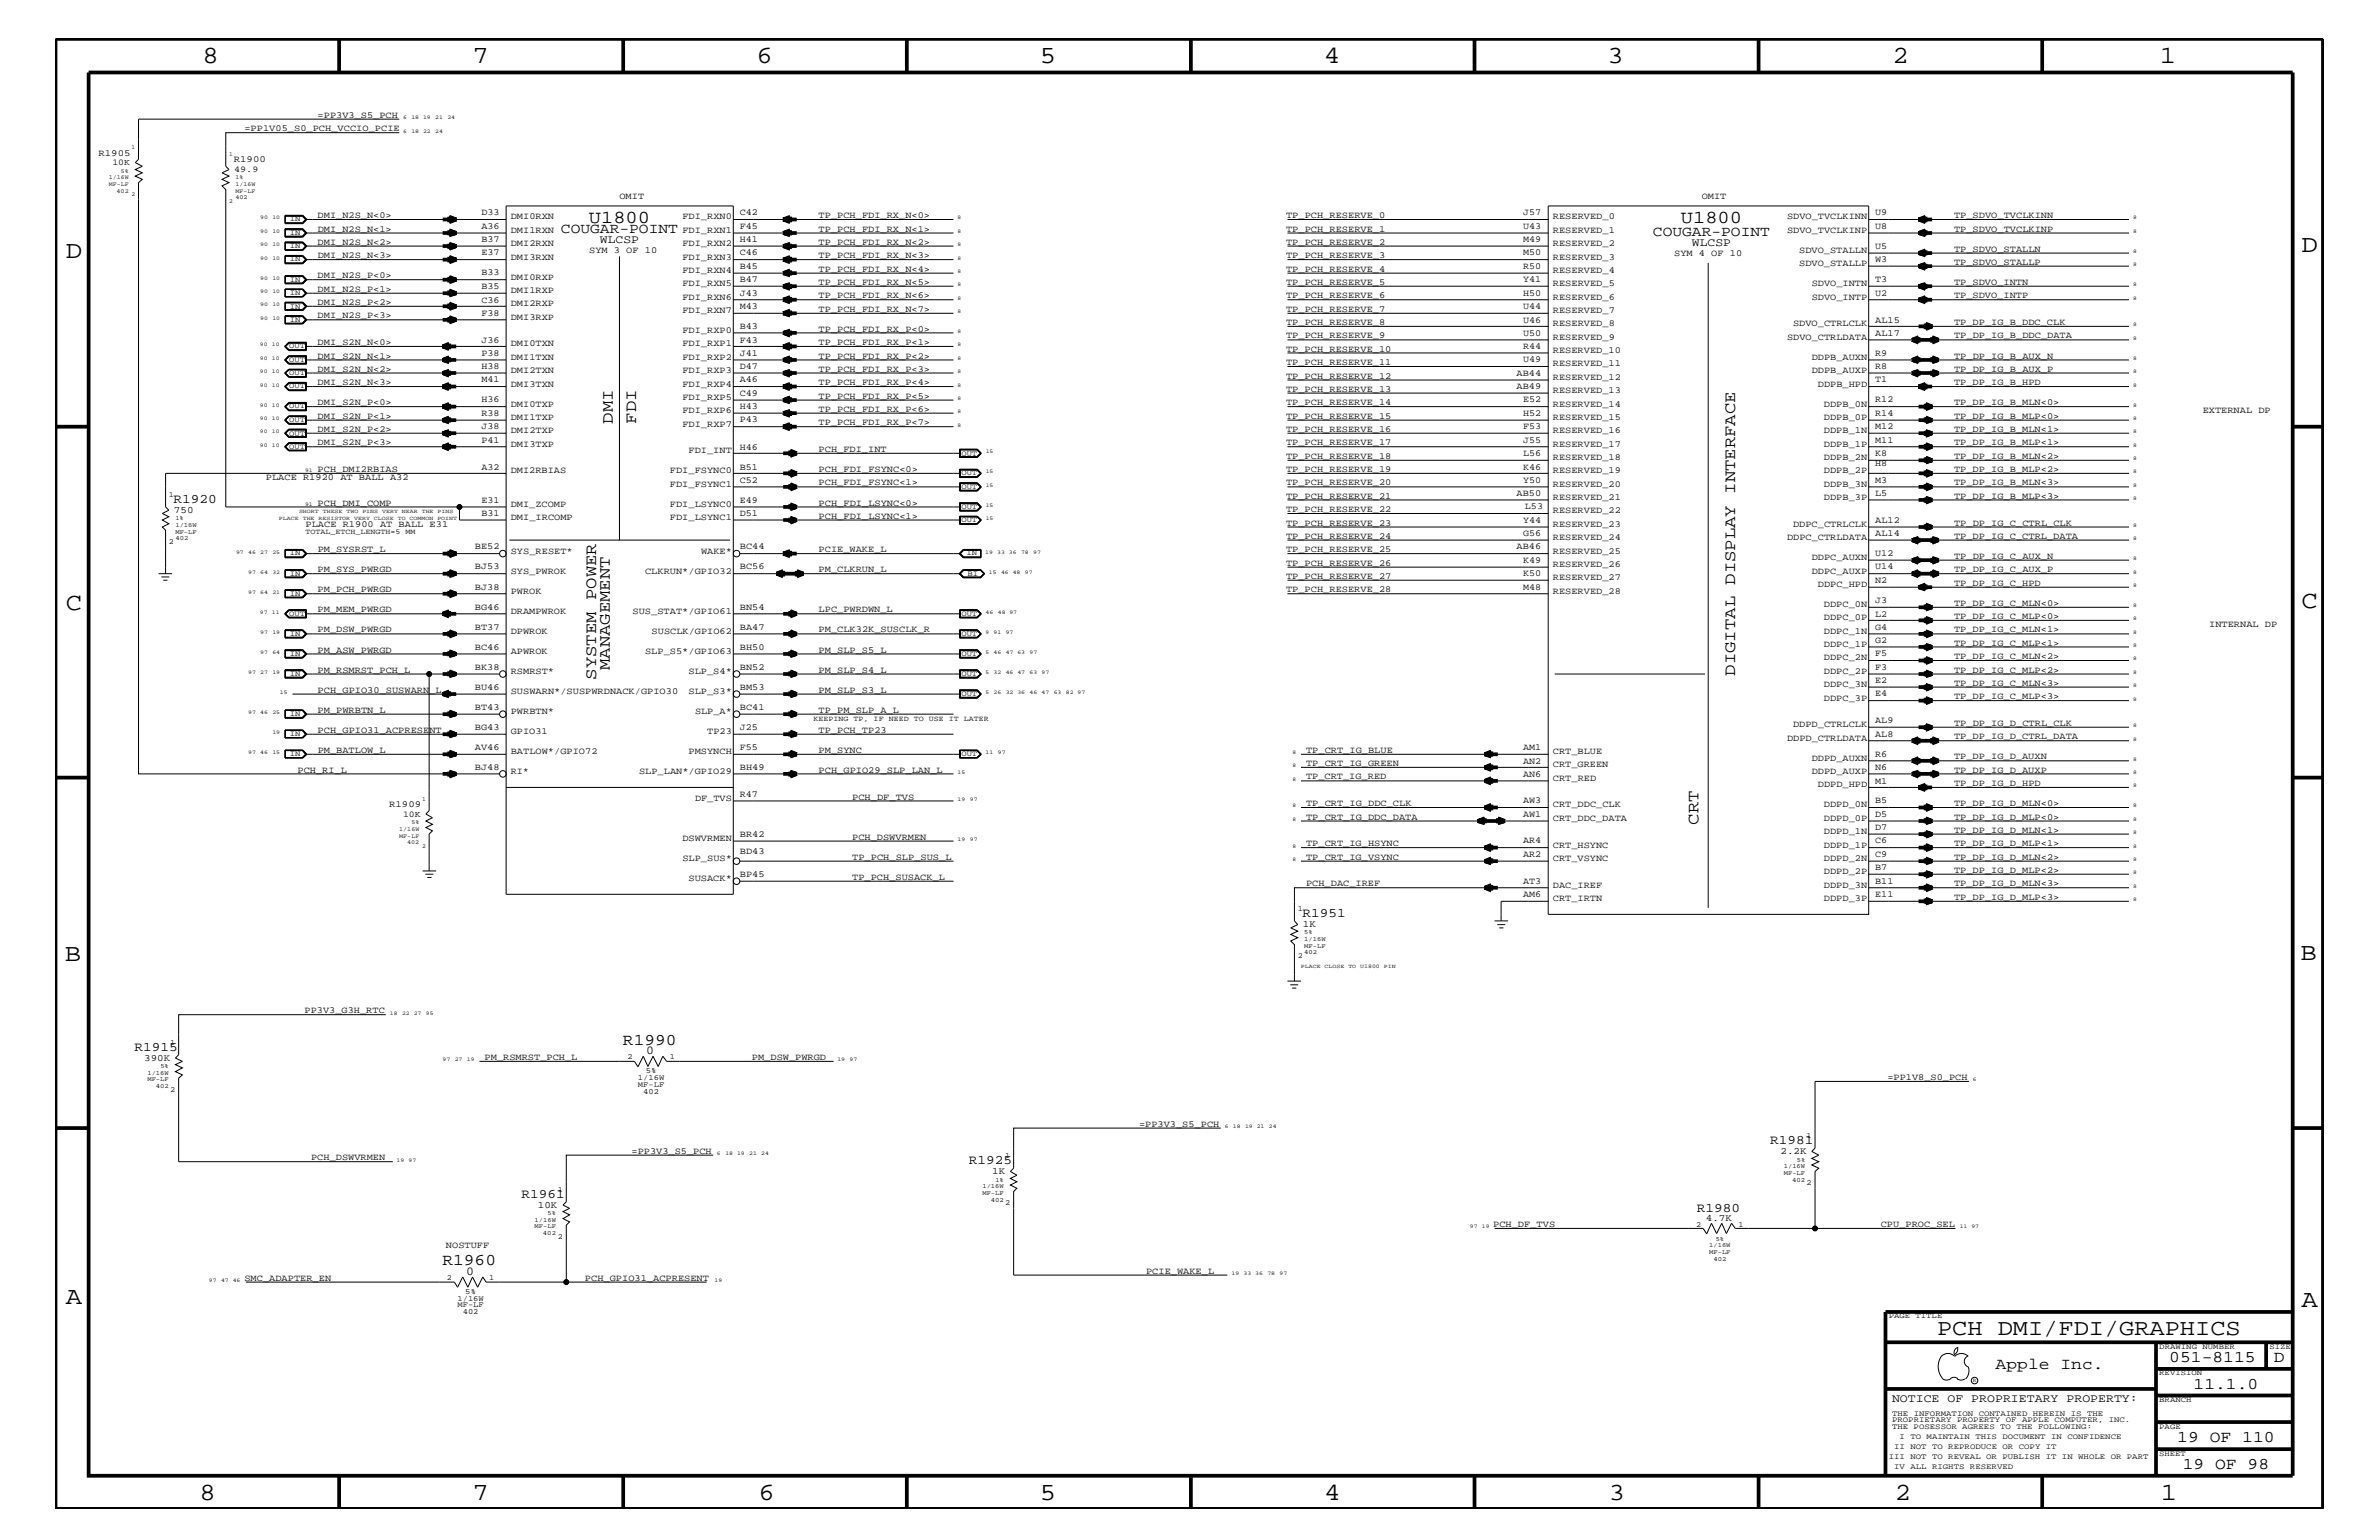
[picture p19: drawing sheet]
<svg xmlns="http://www.w3.org/2000/svg" width="432mm" height="279mm" viewBox="0 0 432 279" stroke-linecap="round" stroke-linejoin="round" font-family="sans-serif">
<defs><g id="words">
<g font-size="4.5">
<text x="36.7" y="11.5">8</text>
<text x="85.8" y="11.5">7</text>
<text x="137.3" y="11.5">6</text>
<text x="188.7" y="11.5">5</text>
<text x="240.3" y="11.5">4</text>
<text x="291.8" y="11.5">3</text>
<text x="343.5" y="11.5">2</text>
<text x="392" y="11.5">1</text>
<text x="11.9" y="46.8">D</text>
<text x="417.8" y="45.7">D</text>
<text x="11.9" y="110.6">C</text>
<text x="417.7" y="110.3">C</text>
<text x="11.8" y="174.3">B</text>
<text x="417.6" y="174.2">B</text>
<text x="11.9" y="236.7">A</text>
<text x="417.7" y="237.1">A</text>
<text x="36.2" y="272.1">8</text>
<text x="85.8" y="272.1">7</text>
<text x="137.7" y="272.1">6</text>
<text x="188.7" y="272.1">5</text>
<text x="240.4" y="272.1">4</text>
<text x="292" y="272.1">3</text>
<text x="343.9" y="272.1">2</text>
<text x="392.2" y="272.1">1</text>
</g>
<text font-size="4.1" x="351.6" y="242.3">PCH DMI/FDI/GRAPHICS</text>
<g font-size="3.3">
<text x="106.9" y="40.4">U1800</text>
<text x="305.1" y="40.4">U1800</text>
</g>
<g font-size="3">
<text x="111.3" y="76.9" transform="rotate(-90 111.3 76.9)">DMI</text>
<text x="115.5" y="76.9" transform="rotate(-90 115.5 76.9)">FDI</text>
<text x="108.2" y="123.3" transform="rotate(-90 108.2 123.3)">SYSTEM POWER</text>
<text x="110.7" y="121.6" transform="rotate(-90 110.7 121.6)">MANAGEMENT</text>
<text x="315" y="122.6" transform="rotate(-90 315 122.6)">DIGITAL DISPLAY INTERFACE</text>
<text x="308.3" y="149.6" transform="rotate(-90 308.3 149.6)">CRT</text>
<text x="113.1" y="189.5">R1990</text>
<text x="80.3" y="229.6">R1960</text>
<text x="362.2" y="248.4">Apple Inc.</text>
<text x="393.7" y="247.1">051-8115</text>
<text x="398.1" y="252">11.1.0</text>
<text x="412.7" y="247.1">D</text>
<text x="395.2" y="261.6">19 OF 110</text>
<text x="396.2" y="266.6">19 OF 98</text>
</g>
<g font-size="2.6">
<text x="101.8" y="42.3">COUGAR-POINT</text>
<text x="300" y="42.9">COUGAR-POINT</text>
</g>
<g font-size="2.4">
<text x="31.5" y="91.2">R1920</text>
<text x="236.4" y="166.4">R1951</text>
<text x="24.4" y="190.6">R1915</text>
<text x="321.3" y="207.6">R1981</text>
<text x="175.9" y="211.3">R1925</text>
<text x="94.7" y="217.3">R1961</text>
<text x="308" y="219.8">R1980</text>
</g>
<g font-size="2.2">
<text x="117.3" y="191.2">0</text>
<text x="84.6" y="231.3">0</text>
</g>
<g font-size="2.1">
<text x="108.9" y="44.1">WLCSP</text>
<text x="307.1" y="44.6">WLCSP</text>
<text x="343.4" y="254.4">NOTICE OF PROPRIETARY PROPERTY:</text>
</g>
<g font-size="1.8">
<text x="31.6" y="93.1">750</text>
<text x="236.5" y="168.2">1K</text>
<text x="26.2" y="192.5">390K</text>
<text x="323.2" y="209.4">2.2K</text>
<text x="180.1" y="213">1K</text>
<text x="97.6" y="219.1">10K</text>
<text x="309.6" y="221.5">4.7K</text>
</g>
<g font-size="1.7">
<text x="44.4" y="23.8">=PP1V05_S0_PCH_VCCIO_PCIE</text>
<text x="57.7" y="21.4">=PP3V3_S5_PCH</text>
<text x="17.9" y="28.2">R1905</text>
<text x="42.4" y="29.4">R1900</text>
<text x="57.7" y="39.6">DMI_N2S_N&lt;0&gt;</text>
<text x="87.4" y="41.5">A36</text>
<text x="87.4" y="39.1">D33</text>
<text x="92.7" y="39.8">DMI0RXN</text>
<text x="112.4" y="36.2">OMIT</text>
<text x="123.9" y="39.8">FDI_RXN0</text>
<text x="134.3" y="41.5">F45</text>
<text x="134.3" y="39.1">C42</text>
<text x="148.6" y="39.6">TP_PCH_FDI_RX_N&lt;0&gt;</text>
<text x="233.4" y="39.6">TP_PCH_RESERVE_0</text>
<text x="276.4" y="41.5">U43</text>
<text x="276.4" y="39.1">J57</text>
<text x="281.9" y="39.8">RESERVED_0</text>
<text x="308.9" y="36.2">OMIT</text>
<text x="324.4" y="39.8">SDVO_TVCLKINN</text>
<text x="340.4" y="41.5">U8</text>
<text x="340.4" y="39.1">U9</text>
<text x="354.7" y="39.6">TP_SDVO_TVCLKINN</text>
<text x="57.7" y="44.4">DMI_N2S_N&lt;2&gt;</text>
<text x="57.7" y="42">DMI_N2S_N&lt;1&gt;</text>
<text x="57.7" y="46.8">DMI_N2S_N&lt;3&gt;</text>
<text x="87.4" y="46.3">E37</text>
<text x="87.4" y="44">B37</text>
<text x="92.7" y="44.6">DMI2RXN</text>
<text x="92.7" y="47.1">DMI3RXN</text>
<text x="92.7" y="42.3">DMI1RXN</text>
<text x="106.9" y="45.9">SYM 3 OF 10</text>
<text x="123.9" y="42.3">FDI_RXN1</text>
<text x="123.9" y="47.1">FDI_RXN3</text>
<text x="123.9" y="44.6">FDI_RXN2</text>
<text x="134.3" y="46.3">C46</text>
<text x="134.3" y="44">H41</text>
<text x="148.6" y="46.8">TP_PCH_FDI_RX_N&lt;3&gt;</text>
<text x="148.6" y="44.4">TP_PCH_FDI_RX_N&lt;2&gt;</text>
<text x="148.6" y="42">TP_PCH_FDI_RX_N&lt;1&gt;</text>
<text x="233.4" y="42">TP_PCH_RESERVE_1</text>
<text x="233.4" y="44.4">TP_PCH_RESERVE_2</text>
<text x="233.4" y="46.8">TP_PCH_RESERVE_3</text>
<text x="276.4" y="46.3">M50</text>
<text x="276.4" y="44">M49</text>
<text x="281.9" y="42.3">RESERVED_1</text>
<text x="281.9" y="44.6">RESERVED_2</text>
<text x="281.9" y="47.1">RESERVED_3</text>
<text x="303.9" y="46.5">SYM 4 OF 10</text>
<text x="324.4" y="42.3">SDVO_TVCLKINP</text>
<text x="326.6" y="45.9">SDVO_STALLN</text>
<text x="340.4" y="47.6">W3</text>
<text x="340.4" y="45.2">U5</text>
<text x="354.7" y="42">TP_SDVO_TVCLKINP</text>
<text x="354.7" y="45.7">TP_SDVO_STALLN</text>
<text x="57.7" y="50.5">DMI_N2S_P&lt;0&gt;</text>
<text x="57.7" y="52.9">DMI_N2S_P&lt;1&gt;</text>
<text x="87.4" y="52.4">B35</text>
<text x="87.4" y="50">B33</text>
<text x="92.7" y="53.2">DMI1RXP</text>
<text x="92.7" y="50.7">DMI0RXP</text>
<text x="123.9" y="49.6">FDI_RXN4</text>
<text x="123.9" y="51.9">FDI_RXN5</text>
<text x="134.3" y="53.6">J43</text>
<text x="134.3" y="51.3">B47</text>
<text x="134.3" y="48.8">B45</text>
<text x="148.6" y="49.3">TP_PCH_FDI_RX_N&lt;4&gt;</text>
<text x="148.6" y="51.7">TP_PCH_FDI_RX_N&lt;5&gt;</text>
<text x="233.4" y="51.7">TP_PCH_RESERVE_5</text>
<text x="233.4" y="49.3">TP_PCH_RESERVE_4</text>
<text x="276.4" y="53.6">H50</text>
<text x="276.4" y="51.3">Y41</text>
<text x="276.4" y="48.8">R50</text>
<text x="281.9" y="51.9">RESERVED_5</text>
<text x="281.9" y="49.6">RESERVED_4</text>
<text x="326.6" y="48.3">SDVO_STALLP</text>
<text x="328.8" y="51.9">SDVO_INTN</text>
<text x="340.4" y="53.6">U2</text>
<text x="340.4" y="51.3">T3</text>
<text x="354.7" y="48">TP_SDVO_STALLP</text>
<text x="354.7" y="51.7">TP_SDVO_INTN</text>
<text x="57.7" y="57.8">DMI_N2S_P&lt;3&gt;</text>
<text x="57.7" y="55.3">DMI_N2S_P&lt;2&gt;</text>
<text x="87.4" y="57.3">F38</text>
<text x="87.4" y="54.9">C36</text>
<text x="92.7" y="58">DMI3RXP</text>
<text x="92.7" y="55.6">DMI2RXP</text>
<text x="123.9" y="54.4">FDI_RXN6</text>
<text x="123.9" y="56.8">FDI_RXN7</text>
<text x="134.3" y="59.7">B43</text>
<text x="134.3" y="56.1">M43</text>
<text x="148.6" y="56.6">TP_PCH_FDI_RX_N&lt;7&gt;</text>
<text x="148.6" y="54.1">TP_PCH_FDI_RX_N&lt;6&gt;</text>
<text x="233.4" y="59">TP_PCH_RESERVE_8</text>
<text x="233.4" y="54.1">TP_PCH_RESERVE_6</text>
<text x="233.4" y="56.6">TP_PCH_RESERVE_7</text>
<text x="276.4" y="58.5">U46</text>
<text x="276.4" y="56.1">U44</text>
<text x="281.9" y="59.2">RESERVED_8</text>
<text x="281.9" y="54.4">RESERVED_6</text>
<text x="281.9" y="56.8">RESERVED_7</text>
<text x="325.5" y="59.2">SDVO_CTRLCLK</text>
<text x="328.8" y="54.4">SDVO_INTP</text>
<text x="340.4" y="58.5">AL15</text>
<text x="354.7" y="54.1">TP_SDVO_INTP</text>
<text x="354.7" y="59">TP_DP_IG_B_DDC_CLK</text>
<text x="57.7" y="62.6">DMI_S2N_N&lt;0&gt;</text>
<text x="57.7" y="65.1">DMI_S2N_N&lt;1&gt;</text>
<text x="87.4" y="64.5">P38</text>
<text x="87.4" y="62.2">J36</text>
<text x="92.7" y="65.3">DMI1TXN</text>
<text x="92.7" y="62.9">DMI0TXN</text>
<text x="123.9" y="60.4">FDI_RXP0</text>
<text x="123.9" y="62.9">FDI_RXP1</text>
<text x="123.9" y="65.3">FDI_RXP2</text>
<text x="134.3" y="64.5">J41</text>
<text x="134.3" y="62.2">F43</text>
<text x="148.6" y="60.2">TP_PCH_FDI_RX_P&lt;0&gt;</text>
<text x="148.6" y="62.6">TP_PCH_FDI_RX_P&lt;1&gt;</text>
<text x="148.6" y="65.1">TP_PCH_FDI_RX_P&lt;2&gt;</text>
<text x="233.4" y="61.4">TP_PCH_RESERVE_9</text>
<text x="233.4" y="63.9">TP_PCH_RESERVE_10</text>
<text x="276.4" y="60.9">U50</text>
<text x="276.4" y="65.7">U49</text>
<text x="276.4" y="63.4">R44</text>
<text x="281.9" y="64">RESERVED_10</text>
<text x="281.9" y="61.7">RESERVED_9</text>
<text x="324.4" y="61.7">SDVO_CTRLDATA</text>
<text x="328.8" y="65.3">DDPB_AUXN</text>
<text x="340.4" y="60.9">AL17</text>
<text x="340.4" y="64.5">R9</text>
<text x="354.7" y="61.4">TP_DP_IG_B_DDC_DATA</text>
<text x="354.7" y="65.1">TP_DP_IG_B_AUX_N</text>
<text x="57.7" y="67.5">DMI_S2N_N&lt;2&gt;</text>
<text x="57.7" y="69.9">DMI_S2N_N&lt;3&gt;</text>
<text x="87.4" y="69.4">M41</text>
<text x="87.4" y="67">H38</text>
<text x="92.7" y="67.7">DMI2TXN</text>
<text x="92.7" y="70.1">DMI3TXN</text>
<text x="123.9" y="67.7">FDI_RXP3</text>
<text x="123.9" y="70.1">FDI_RXP4</text>
<text x="134.3" y="71.8">C49</text>
<text x="134.3" y="69.4">A46</text>
<text x="134.3" y="67">D47</text>
<text x="148.6" y="69.9">TP_PCH_FDI_RX_P&lt;4&gt;</text>
<text x="148.6" y="67.5">TP_PCH_FDI_RX_P&lt;3&gt;</text>
<text x="233.4" y="71.1">TP_PCH_RESERVE_13</text>
<text x="233.4" y="68.7">TP_PCH_RESERVE_12</text>
<text x="233.4" y="66.2">TP_PCH_RESERVE_11</text>
<text x="275.3" y="70.6">AB49</text>
<text x="275.3" y="68.2">AB44</text>
<text x="281.9" y="71.3">RESERVED_13</text>
<text x="281.9" y="68.9">RESERVED_12</text>
<text x="281.9" y="66.5">RESERVED_11</text>
<text x="328.8" y="67.7">DDPB_AUXP</text>
<text x="329.9" y="70.1">DDPB_HPD</text>
<text x="340.4" y="69.4">T1</text>
<text x="340.4" y="67">R8</text>
<text x="354.7" y="67.5">TP_DP_IG_B_AUX_P</text>
<text x="354.7" y="69.9">TP_DP_IG_B_HPD</text>
<text x="57.7" y="73.5">DMI_S2N_P&lt;0&gt;</text>
<text x="57.7" y="76">DMI_S2N_P&lt;1&gt;</text>
<text x="87.4" y="77.9">J38</text>
<text x="87.4" y="75.5">R38</text>
<text x="87.4" y="73">H36</text>
<text x="92.7" y="73.8">DMI0TXP</text>
<text x="92.7" y="76.2">DMI1TXP</text>
<text x="123.9" y="72.6">FDI_RXP5</text>
<text x="123.9" y="77.4">FDI_RXP7</text>
<text x="123.9" y="75">FDI_RXP6</text>
<text x="134.3" y="76.7">P43</text>
<text x="134.3" y="74.3">H43</text>
<text x="148.6" y="72.3">TP_PCH_FDI_RX_P&lt;5&gt;</text>
<text x="148.6" y="77.2">TP_PCH_FDI_RX_P&lt;7&gt;</text>
<text x="148.6" y="74.7">TP_PCH_FDI_RX_P&lt;6&gt;</text>
<text x="233.4" y="76">TP_PCH_RESERVE_15</text>
<text x="233.4" y="73.5">TP_PCH_RESERVE_14</text>
<text x="276.4" y="77.9">F53</text>
<text x="276.4" y="75.5">H52</text>
<text x="276.4" y="73">E52</text>
<text x="281.9" y="76.2">RESERVED_15</text>
<text x="281.9" y="73.8">RESERVED_14</text>
<text x="331" y="73.8">DDPB_0N</text>
<text x="331" y="76.2">DDPB_0P</text>
<text x="340.4" y="77.9">M12</text>
<text x="340.4" y="75.5">R14</text>
<text x="340.4" y="73">R12</text>
<text x="354.7" y="73.5">TP_DP_IG_B_MLN&lt;0&gt;</text>
<text x="354.7" y="76">TP_DP_IG_B_MLP&lt;0&gt;</text>
<text x="399.8" y="75">EXTERNAL DP</text>
<text x="57.7" y="80.8">DMI_S2N_P&lt;3&gt;</text>
<text x="57.7" y="78.3">DMI_S2N_P&lt;2&gt;</text>
<text x="87.4" y="80.3">P41</text>
<text x="92.7" y="78.6">DMI2TXP</text>
<text x="92.7" y="81.1">DMI3TXP</text>
<text x="125" y="82.2">FDI_INT</text>
<text x="134.3" y="81.6">H46</text>
<text x="148.6" y="82">PCH_FDI_INT</text>
<text x="233.4" y="83.3">TP_PCH_RESERVE_18</text>
<text x="233.4" y="80.8">TP_PCH_RESERVE_17</text>
<text x="233.4" y="78.3">TP_PCH_RESERVE_16</text>
<text x="276.4" y="82.7">L56</text>
<text x="276.4" y="80.3">J55</text>
<text x="281.9" y="83.5">RESERVED_18</text>
<text x="281.9" y="78.6">RESERVED_16</text>
<text x="281.9" y="81.1">RESERVED_17</text>
<text x="331" y="78.6">DDPB_1N</text>
<text x="331" y="81.1">DDPB_1P</text>
<text x="331" y="83.5">DDPB_2N</text>
<text x="340.4" y="82.7">K8</text>
<text x="340.4" y="80.3">M11</text>
<text x="354.7" y="78.3">TP_DP_IG_B_MLN&lt;1&gt;</text>
<text x="354.7" y="80.8">TP_DP_IG_B_MLP&lt;1&gt;</text>
<text x="354.7" y="83.3">TP_DP_IG_B_MLN&lt;2&gt;</text>
<text x="48.3" y="87.1">PLACE R1920 AT BALL A32</text>
<text x="57.7" y="85.6">PCH_DMI2RBIAS</text>
<text x="87.4" y="85.2">A32</text>
<text x="92.7" y="85.9">DMI2RBIAS</text>
<text x="121.6" y="85.9">FDI_FSYNC0</text>
<text x="121.6" y="88.3">FDI_FSYNC1</text>
<text x="134.3" y="87.6">C52</text>
<text x="134.3" y="85.2">B51</text>
<text x="148.6" y="85.6">PCH_FDI_FSYNC&lt;0&gt;</text>
<text x="148.6" y="88.1">PCH_FDI_FSYNC&lt;1&gt;</text>
<text x="233.4" y="88.1">TP_PCH_RESERVE_20</text>
<text x="233.4" y="85.6">TP_PCH_RESERVE_19</text>
<text x="276.4" y="87.6">Y50</text>
<text x="276.4" y="85.2">K46</text>
<text x="281.9" y="88.3">RESERVED_20</text>
<text x="281.9" y="85.9">RESERVED_19</text>
<text x="331" y="85.9">DDPB_2P</text>
<text x="331" y="88.3">DDPB_3N</text>
<text x="340.4" y="87.6">M3</text>
<text x="340.4" y="84.5">H8</text>
<text x="354.7" y="85.6">TP_DP_IG_B_MLP&lt;2&gt;</text>
<text x="354.7" y="88.1">TP_DP_IG_B_MLN&lt;3&gt;</text>
<text x="55.5" y="95.6">PLACE R1900 AT BALL E31</text>
<text x="57.7" y="91.7">PCH_DMI_COMP</text>
<text x="87.4" y="91.2">E31</text>
<text x="87.4" y="93.7">B31</text>
<text x="92.7" y="94.3">DMI_IRCOMP</text>
<text x="92.7" y="92">DMI_ZCOMP</text>
<text x="121.6" y="92">FDI_LSYNC0</text>
<text x="121.6" y="94.3">FDI_LSYNC1</text>
<text x="134.3" y="93.7">D51</text>
<text x="134.3" y="91.2">E49</text>
<text x="148.6" y="91.7">PCH_FDI_LSYNC&lt;0&gt;</text>
<text x="148.6" y="94.2">PCH_FDI_LSYNC&lt;1&gt;</text>
<text x="233.4" y="92.9">TP_PCH_RESERVE_22</text>
<text x="233.4" y="95.4">TP_PCH_RESERVE_23</text>
<text x="233.4" y="90.5">TP_PCH_RESERVE_21</text>
<text x="275.3" y="90">AB50</text>
<text x="276.4" y="94.9">Y44</text>
<text x="276.8" y="92.4">L53</text>
<text x="281.9" y="95.6">RESERVED_23</text>
<text x="281.9" y="93.2">RESERVED_22</text>
<text x="281.9" y="90.7">RESERVED_21</text>
<text x="325.5" y="95.6">DDPC_CTRLCLK</text>
<text x="331" y="90.7">DDPB_3P</text>
<text x="340.4" y="94.9">AL12</text>
<text x="340.4" y="90">L5</text>
<text x="354.7" y="90.5">TP_DP_IG_B_MLP&lt;3&gt;</text>
<text x="354.7" y="95.4">TP_DP_IG_C_CTRL_CLK</text>
<text x="57.7" y="100.2">PM_SYSRST_L</text>
<text x="86.2" y="99.7">BE52</text>
<text x="92.7" y="100.4">SYS_RESET*</text>
<text x="127.3" y="100.4">WAKE*</text>
<text x="134.3" y="99.7">BC44</text>
<text x="148.6" y="100.2">PCIE_WAKE_L</text>
<text x="233.4" y="97.7">TP_PCH_RESERVE_24</text>
<text x="233.4" y="100.2">TP_PCH_RESERVE_25</text>
<text x="275.3" y="99.7">AB46</text>
<text x="276.4" y="97.3">G56</text>
<text x="281.9" y="98">RESERVED_24</text>
<text x="281.9" y="100.4">RESERVED_25</text>
<text x="324.4" y="98">DDPC_CTRLDATA</text>
<text x="328.8" y="101.6">DDPC_AUXN</text>
<text x="340.4" y="97.3">AL14</text>
<text x="340.4" y="101">U12</text>
<text x="354.7" y="97.7">TP_DP_IG_C_CTRL_DATA</text>
<text x="354.7" y="101.4">TP_DP_IG_C_AUX_N</text>
<text x="57.7" y="103.8">PM_SYS_PWRGD</text>
<text x="57.7" y="107.5">PM_PCH_PWRGD</text>
<text x="86.2" y="103.3">BJ53</text>
<text x="86.2" y="107">BJ38</text>
<text x="92.7" y="104.1">SYS_PWROK</text>
<text x="92.7" y="107.7">PWROK</text>
<text x="117.1" y="104.1">CLKRUN*/GPIO32</text>
<text x="134.3" y="103.3">BC56</text>
<text x="148.6" y="103.8">PM_CLKRUN_L</text>
<text x="233.4" y="107.5">TP_PCH_RESERVE_28</text>
<text x="233.4" y="105">TP_PCH_RESERVE_27</text>
<text x="233.4" y="102.6">TP_PCH_RESERVE_26</text>
<text x="276.4" y="107">M48</text>
<text x="276.4" y="104.6">K50</text>
<text x="276.4" y="102.1">K49</text>
<text x="281.9" y="107.7">RESERVED_28</text>
<text x="281.9" y="102.9">RESERVED_26</text>
<text x="281.9" y="105.3">RESERVED_27</text>
<text x="328.8" y="104.1">DDPC_AUXP</text>
<text x="329.9" y="106.5">DDPC_HPD</text>
<text x="340.4" y="103.3">U14</text>
<text x="340.4" y="105.8">N2</text>
<text x="354.7" y="103.8">TP_DP_IG_C_AUX_P</text>
<text x="354.7" y="106.3">TP_DP_IG_C_HPD</text>
<text x="57.7" y="111.1">PM_MEM_PWRGD</text>
<text x="86.2" y="110.6">BG46</text>
<text x="92.7" y="111.4">DRAMPWROK</text>
<text x="114.8" y="111.4">SUS_STAT*/GPIO61</text>
<text x="134.3" y="110.6">BN54</text>
<text x="148.6" y="111.1">LPC_PWRDWN_L</text>
<text x="331" y="110.2">DDPC_0N</text>
<text x="331" y="112.6">DDPC_0P</text>
<text x="340.4" y="111.9">L2</text>
<text x="340.4" y="109.4">J3</text>
<text x="354.7" y="109.9">TP_DP_IG_C_MLN&lt;0&gt;</text>
<text x="354.7" y="112.3">TP_DP_IG_C_MLP&lt;0&gt;</text>
<text x="401" y="113.7">INTERNAL DP</text>
<text x="57.7" y="118.4">PM_ASW_PWRGD</text>
<text x="57.7" y="114.8">PM_DSW_PWRGD</text>
<text x="86.2" y="114.2">BT37</text>
<text x="86.2" y="117.9">BC46</text>
<text x="92.7" y="115">DPWROK</text>
<text x="92.7" y="118.6">APWROK</text>
<text x="117.1" y="118.6">SLP_S5*/GPIO63</text>
<text x="118.3" y="115">SUSCLK/GPIO62</text>
<text x="134.3" y="114.2">BA47</text>
<text x="134.3" y="117.9">BH50</text>
<text x="148.6" y="118.4">PM_SLP_S5_L</text>
<text x="148.6" y="114.8">PM_CLK32K_SUSCLK_R</text>
<text x="331" y="117.4">DDPC_1P</text>
<text x="331" y="115">DDPC_1N</text>
<text x="331" y="119.8">DDPC_2N</text>
<text x="340.4" y="119.1">F5</text>
<text x="340.4" y="116.7">G2</text>
<text x="340.4" y="114.2">G4</text>
<text x="354.7" y="117.2">TP_DP_IG_C_MLP&lt;1&gt;</text>
<text x="354.7" y="114.8">TP_DP_IG_C_MLN&lt;1&gt;</text>
<text x="354.7" y="119.6">TP_DP_IG_C_MLN&lt;2&gt;</text>
<text x="57.7" y="125.7">PCH_GPIO30_SUSWARN_L</text>
<text x="57.7" y="122">PM_RSMRST_PCH_L</text>
<text x="86.2" y="125.2">BU46</text>
<text x="86.2" y="121.5">BK38</text>
<text x="92.7" y="125.9">SUSWARN*/SUSPWRDNACK/GPIO30</text>
<text x="92.7" y="122.3">RSMRST*</text>
<text x="125" y="122.3">SLP_S4*</text>
<text x="125" y="125.9">SLP_S3*</text>
<text x="134.3" y="121.5">BN52</text>
<text x="134.3" y="125.2">BM53</text>
<text x="148.6" y="122">PM_SLP_S4_L</text>
<text x="148.6" y="125.7">PM_SLP_S3_L</text>
<text x="331" y="122.3">DDPC_2P</text>
<text x="331" y="124.7">DDPC_3N</text>
<text x="340.4" y="124">E2</text>
<text x="340.4" y="121.5">F3</text>
<text x="354.7" y="122">TP_DP_IG_C_MLP&lt;2&gt;</text>
<text x="354.7" y="124.4">TP_DP_IG_C_MLN&lt;3&gt;</text>
<text x="57.7" y="129.3">PM_PWRBTN_L</text>
<text x="86.2" y="128.8">BT43</text>
<text x="92.7" y="129.6">PWRBTN*</text>
<text x="126.2" y="129.6">SLP_A*</text>
<text x="134.3" y="128.8">BC41</text>
<text x="148.6" y="129.3">TP_PM_SLP_A_L</text>
<text x="325.5" y="131.9">DDPD_CTRLCLK</text>
<text x="331" y="127.1">DDPC_3P</text>
<text x="340.4" y="126.4">E4</text>
<text x="340.4" y="131.3">AL9</text>
<text x="354.7" y="126.9">TP_DP_IG_C_MLP&lt;3&gt;</text>
<text x="354.7" y="131.7">TP_DP_IG_D_CTRL_CLK</text>
<text x="57.7" y="133">PCH_GPIO31_ACPRESENT</text>
<text x="57.7" y="136.6">PM_BATLOW_L</text>
<text x="86.2" y="132.4">BG43</text>
<text x="86.2" y="136.1">AV46</text>
<text x="92.7" y="133.2">GPIO31</text>
<text x="92.7" y="136.8">BATLOW*/GPIO72</text>
<text x="125" y="136.8">PMSYNCH</text>
<text x="128.4" y="133.2">TP23</text>
<text x="134.3" y="132.4">J25</text>
<text x="134.3" y="136.1">F55</text>
<text x="148.6" y="136.6">PM_SYNC</text>
<text x="148.6" y="133">TP_PCH_TP23</text>
<text x="237.1" y="136.6">TP_CRT_IG_BLUE</text>
<text x="276.4" y="136.1">AM1</text>
<text x="281.9" y="136.8">CRT_BLUE</text>
<text x="324.4" y="134.4">DDPD_CTRLDATA</text>
<text x="340.4" y="133.6">AL8</text>
<text x="340.4" y="137.3">R6</text>
<text x="354.7" y="134.1">TP_DP_IG_D_CTRL_DATA</text>
<text x="354.7" y="137.8">TP_DP_IG_D_AUXN</text>
<text x="54" y="140.2">PCH_RI_L</text>
<text x="86.2" y="139.7">BJ48</text>
<text x="92.7" y="140.4">RI*</text>
<text x="116" y="140.4">SLP_LAN*/GPIO29</text>
<text x="134.3" y="139.7">BH49</text>
<text x="148.6" y="140.2">PCH_GPIO29_SLP_LAN_L</text>
<text x="237.1" y="141.4">TP_CRT_IG_RED</text>
<text x="237.1" y="139">TP_CRT_IG_GREEN</text>
<text x="276.4" y="140.9">AN6</text>
<text x="276.4" y="138.5">AN2</text>
<text x="281.9" y="141.7">CRT_RED</text>
<text x="281.9" y="139.2">CRT_GREEN</text>
<text x="328.8" y="140.4">DDPD_AUXP</text>
<text x="328.8" y="138">DDPD_AUXN</text>
<text x="329.9" y="142.9">DDPD_HPD</text>
<text x="340.4" y="142.2">M1</text>
<text x="340.4" y="139.7">N6</text>
<text x="354.7" y="140.2">TP_DP_IG_D_AUXP</text>
<text x="354.7" y="142.6">TP_DP_IG_D_HPD</text>
<text x="70.6" y="146.4">R1909</text>
<text x="126.2" y="145.3">DF_TVS</text>
<text x="134.3" y="144.6">R47</text>
<text x="154.7" y="145.1">PCH_DF_TVS</text>
<text x="237.1" y="148.7">TP_CRT_IG_DDC_DATA</text>
<text x="237.1" y="146.2">TP_CRT_IG_DDC_CLK</text>
<text x="276.4" y="148.2">AW1</text>
<text x="276.4" y="145.7">AW3</text>
<text x="281.9" y="149">CRT_DDC_DATA</text>
<text x="281.9" y="146.5">CRT_DDC_CLK</text>
<text x="331" y="146.5">DDPD_0N</text>
<text x="331" y="149">DDPD_0P</text>
<text x="340.4" y="148.2">D5</text>
<text x="340.4" y="145.7">B5</text>
<text x="354.7" y="148.7">TP_DP_IG_D_MLP&lt;0&gt;</text>
<text x="354.7" y="146.2">TP_DP_IG_D_MLN&lt;0&gt;</text>
<text x="123.9" y="152.6">DSWVRMEN</text>
<text x="134.3" y="154.9">BD43</text>
<text x="134.3" y="151.8">BR42</text>
<text x="154.7" y="156">TP_PCH_SLP_SUS_L</text>
<text x="154.7" y="152.3">PCH_DSWVRMEN</text>
<text x="237.1" y="156">TP_CRT_IG_VSYNC</text>
<text x="237.1" y="153.5">TP_CRT_IG_HSYNC</text>
<text x="276.4" y="155.5">AR2</text>
<text x="276.4" y="153">AR4</text>
<text x="281.9" y="153.8">CRT_HSYNC</text>
<text x="331" y="151.3">DDPD_1N</text>
<text x="331" y="153.8">DDPD_1P</text>
<text x="340.4" y="155.5">C9</text>
<text x="340.4" y="153">C6</text>
<text x="340.4" y="150.7">D7</text>
<text x="354.7" y="151.1">TP_DP_IG_D_MLN&lt;1&gt;</text>
<text x="354.7" y="153.5">TP_DP_IG_D_MLP&lt;1&gt;</text>
<text x="354.7" y="156">TP_DP_IG_D_MLN&lt;2&gt;</text>
<text x="123.9" y="156.2">SLP_SUS*</text>
<text x="125" y="159.9">SUSACK*</text>
<text x="134.3" y="159.1">BP45</text>
<text x="154.7" y="159.6">TP_PCH_SUSACK_L</text>
<text x="237.1" y="160.8">PCH_DAC_IREF</text>
<text x="276.4" y="160.3">AT3</text>
<text x="281.9" y="161.1">DAC_IREF</text>
<text x="281.9" y="156.2">CRT_VSYNC</text>
<text x="331" y="156.2">DDPD_2N</text>
<text x="331" y="161.1">DDPD_3N</text>
<text x="331" y="158.6">DDPD_2P</text>
<text x="340.4" y="160.3">B11</text>
<text x="340.4" y="157.9">B7</text>
<text x="354.7" y="160.8">TP_DP_IG_D_MLN&lt;3&gt;</text>
<text x="354.7" y="158.4">TP_DP_IG_D_MLP&lt;2&gt;</text>
<text x="276.4" y="162.8">AM6</text>
<text x="281.9" y="163.5">CRT_IRTN</text>
<text x="331" y="163.5">DDPD_3P</text>
<text x="340.4" y="162.8">E11</text>
<text x="354.7" y="163.3">TP_DP_IG_D_MLP&lt;3&gt;</text>
<text x="55.3" y="183.8">PP3V3_G3H_RTC</text>
<text x="88" y="192.3">PM_RSMRST_PCH_L</text>
<text x="136.5" y="192.3">PM_DSW_PWRGD</text>
<text x="342.6" y="195.9">=PP1V8_S0_PCH</text>
<text x="114.6" y="209.3">=PP3V3_S5_PCH</text>
<text x="206.8" y="204.4">=PP3V3_S5_PCH</text>
<text x="56.5" y="210.5">PCH_DSWVRMEN</text>
<text x="80.9" y="226.5">NOSTUFF</text>
<text x="271" y="222.6">PCH_DF_TVS</text>
<text x="341.4" y="222.6">CPU_PROC_SEL</text>
<text x="44.4" y="232.4">SMC_ADAPTER_EN</text>
<text x="106.2" y="232.4">PCH_GPIO31_ACPRESENT</text>
<text x="208" y="231.1">PCIE_WAKE_L</text>
</g>
<g font-size="1.6">
<text x="20.4" y="30">10K</text>
<text x="42.5" y="31.2">49.9</text>
<text x="73.2" y="148.2">10K</text>
</g>
<g font-size="1.4">
<text x="52.6" y="40.2">IN</text>
<text x="52.6" y="47.4">IN</text>
<text x="52.6" y="45.1">IN</text>
<text x="52.6" y="42.6">IN</text>
<text x="52.6" y="51.1">IN</text>
<text x="52.6" y="53.5">IN</text>
<text x="52.6" y="58.4">IN</text>
<text x="52.6" y="56">IN</text>
<text x="52.5" y="63.2">OUT</text>
<text x="52.5" y="65.6">OUT</text>
<text x="52.5" y="70.5">OUT</text>
<text x="52.5" y="68.1">OUT</text>
<text x="52.5" y="74.1">OUT</text>
<text x="52.5" y="76.6">OUT</text>
<text x="52.5" y="81.4">OUT</text>
<text x="52.5" y="79">OUT</text>
<text x="174.5" y="82.7">OUT</text>
<text x="174.5" y="86.2">OUT</text>
<text x="174.5" y="88.7">OUT</text>
<text x="30.6" y="90.1">1</text>
<text x="174.5" y="92.3">OUT</text>
<text x="174.5" y="94.8">OUT</text>
<text x="30.6" y="98.7">2</text>
<text x="52.6" y="100.8">IN</text>
<text x="55.5" y="96.8">TOTAL_ETCH_LENGTH=5 MM</text>
<text x="175.4" y="100.8">IN</text>
<text x="52.6" y="104.4">IN</text>
<text x="175.6" y="104.4">BI</text>
<text x="52.5" y="111.7">OUT</text>
<text x="52.6" y="108.1">IN</text>
<text x="174.5" y="111.7">OUT</text>
<text x="52.6" y="119">IN</text>
<text x="52.6" y="115.3">IN</text>
<text x="174.5" y="115.3">OUT</text>
<text x="174.5" y="119">OUT</text>
<text x="52.6" y="122.6">IN</text>
<text x="174.5" y="122.6">OUT</text>
<text x="52.6" y="129.9">IN</text>
<text x="147.7" y="130.8">KEEPING TP, IF NEED TO USE IT LATER</text>
<text x="174.5" y="126.3">OUT</text>
<text x="52.6" y="133.5">IN</text>
<text x="52.6" y="137.2">IN</text>
<text x="174.5" y="137.2">OUT</text>
<text x="235.5" y="165.3">1</text>
<text x="235.5" y="173.8">2</text>
<text x="30.9" y="189.5">1</text>
<text x="113.9" y="192.2">2</text>
<text x="115.8" y="195.9">1/16W</text>
<text x="115.8" y="197.2">MF-LF</text>
<text x="117.2" y="194.8">5%</text>
<text x="121.6" y="192.2">1</text>
<text x="30.9" y="198.1">2</text>
<text x="116.8" y="198.4">402</text>
<text x="327.9" y="206.5">1</text>
<text x="182.5" y="210.2">1</text>
<text x="327.9" y="215">2</text>
<text x="101.3" y="216.2">1</text>
<text x="182.5" y="218.6">2</text>
<text x="101.3" y="224.7">2</text>
<text x="307.8" y="222.5">2</text>
<text x="315.6" y="222.5">1</text>
<text x="81.1" y="232.2">2</text>
<text x="88.8" y="232.2">1</text>
<text x="83" y="237.2">MF-LF</text>
<text x="83" y="236">1/16W</text>
<text x="84" y="238.4">402</text>
<text x="84.5" y="234.7">5%</text>
<text x="342.8" y="239.2">PAGE TITLE</text>
<text x="391.9" y="244.7">DRAWING NUMBER</text>
<text x="411.9" y="244.7">SIZE</text>
<text x="391.9" y="249.5">REVISION</text>
<text x="343.4" y="256.8">THE INFORMATION CONTAINED HEREIN IS THE</text>
<text x="391.9" y="254.4">BRANCH</text>
<text x="343.4" y="259.3">THE POSESSOR AGREES TO THE FOLLOWING:</text>
<text x="343.4" y="258">PROPRIETARY PROPERTY OF APPLE COMPUTER, INC.</text>
<text x="343.8" y="262.9">II NOT TO REPRODUCE OR COPY IT</text>
<text x="344.8" y="261.1">I TO MAINTAIN THIS DOCUMENT IN CONFIDENCE</text>
<text x="391.9" y="259.3">PAGE</text>
<text x="342.8" y="264.7">III NOT TO REVEAL OR PUBLISH IT IN WHOLE OR PART</text>
<text x="343.8" y="266.6">IV ALL RIGHTS RESERVED</text>
<text x="391.9" y="264.1">SHEET</text>
</g>
<g font-size="1.2">
<text x="31.8" y="95.6">1/16W</text>
<text x="31.8" y="94.3">1%</text>
<text x="31.8" y="98">402</text>
<text x="31.8" y="96.8">MF-LF</text>
<text x="236.7" y="173.2">402</text>
<text x="236.7" y="172">MF-LF</text>
<text x="236.7" y="170.7">1/16W</text>
<text x="236.7" y="169.5">5%</text>
<text x="26.8" y="196.2">MF-LF</text>
<text x="26.8" y="195">1/16W</text>
<text x="28.3" y="197.4">402</text>
<text x="29.1" y="193.7">5%</text>
<text x="178.3" y="215.6">1/16W</text>
<text x="180.7" y="214.4">1%</text>
<text x="323.8" y="213.2">MF-LF</text>
<text x="323.8" y="211.9">1/16W</text>
<text x="325.3" y="214.4">402</text>
<text x="326.1" y="210.8">5%</text>
<text x="97" y="221.7">1/16W</text>
<text x="99.4" y="220.4">5%</text>
<text x="178.3" y="216.9">MF-LF</text>
<text x="179.8" y="218">402</text>
<text x="97" y="222.9">MF-LF</text>
<text x="98.6" y="224.1">402</text>
<text x="310.2" y="226.3">1/16W</text>
<text x="310.2" y="227.5">MF-LF</text>
<text x="311.4" y="225.1">5%</text>
<text x="311" y="228.7">402</text>
</g>
<g font-size="1.1">
<text x="23.9" y="27.1">1</text>
<text x="41.6" y="28.3">1</text>
<text x="19.7" y="33.7">MF-LF</text>
<text x="19.7" y="32.5">1/16W</text>
<text x="21.2" y="35">402</text>
<text x="21.9" y="31.4">5%</text>
<text x="23.9" y="35.6">2</text>
<text x="42.8" y="32.5">1%</text>
<text x="42.8" y="35">MF-LF</text>
<text x="42.8" y="33.7">1/16W</text>
<text x="41.6" y="36.8">2</text>
<text x="42.8" y="36.2">402</text>
<text x="74.7" y="149.5">5%</text>
<text x="76.6" y="145.3">1</text>
<text x="72.5" y="150.7">1/16W</text>
<text x="72.5" y="152">MF-LF</text>
<text x="73.9" y="153.2">402</text>
<text x="76.6" y="153.8">2</text>
</g>
<g font-size="1">
<text x="73.2" y="21.6">6</text>
<text x="74.7" y="21.6">18 19</text>
<text x="79" y="21.6">21</text>
<text x="81.2" y="21.6">24</text>
<text x="73.2" y="24.1">6</text>
<text x="74.7" y="24.1">18 22</text>
<text x="79" y="24.1">24</text>
<text x="47.2" y="39.8">90</text>
<text x="49.4" y="39.8">10</text>
<text x="173.8" y="39.8">8</text>
<text x="387.2" y="39.8">8</text>
<text x="47.2" y="47.1">90</text>
<text x="47.2" y="44.6">90</text>
<text x="47.2" y="42.3">90</text>
<text x="49.4" y="47.1">10</text>
<text x="49.4" y="44.6">10</text>
<text x="49.4" y="42.3">10</text>
<text x="173.8" y="44.6">8</text>
<text x="173.8" y="42.3">8</text>
<text x="173.8" y="47.1">8</text>
<text x="387.2" y="42.3">8</text>
<text x="387.2" y="45.9">8</text>
<text x="47.2" y="50.7">90</text>
<text x="47.2" y="53.2">90</text>
<text x="49.4" y="50.7">10</text>
<text x="49.4" y="53.2">10</text>
<text x="173.8" y="51.9">8</text>
<text x="173.8" y="49.6">8</text>
<text x="387.2" y="48.3">8</text>
<text x="387.2" y="51.9">8</text>
<text x="47.2" y="58">90</text>
<text x="47.2" y="55.6">90</text>
<text x="49.4" y="58">10</text>
<text x="49.4" y="55.6">10</text>
<text x="173.8" y="54.4">8</text>
<text x="173.8" y="56.8">8</text>
<text x="387.2" y="54.4">8</text>
<text x="387.2" y="59.2">8</text>
<text x="47.2" y="62.9">90</text>
<text x="47.2" y="65.3">90</text>
<text x="49.4" y="62.9">10</text>
<text x="49.4" y="65.3">10</text>
<text x="173.8" y="60.4">8</text>
<text x="173.8" y="62.9">8</text>
<text x="173.8" y="65.3">8</text>
<text x="387.2" y="61.7">8</text>
<text x="387.2" y="65.3">8</text>
<text x="47.2" y="70.1">90</text>
<text x="47.2" y="67.7">90</text>
<text x="49.4" y="70.1">10</text>
<text x="49.4" y="67.7">10</text>
<text x="173.8" y="70.1">8</text>
<text x="173.8" y="67.7">8</text>
<text x="387.2" y="67.7">8</text>
<text x="387.2" y="70.1">8</text>
<text x="47.2" y="73.8">90</text>
<text x="47.2" y="76.2">90</text>
<text x="49.4" y="73.8">10</text>
<text x="49.4" y="76.2">10</text>
<text x="173.8" y="75">8</text>
<text x="173.8" y="72.6">8</text>
<text x="173.8" y="77.4">8</text>
<text x="387.2" y="73.8">8</text>
<text x="387.2" y="76.2">8</text>
<text x="47.2" y="81.1">90</text>
<text x="47.2" y="78.6">90</text>
<text x="49.4" y="81.1">10</text>
<text x="49.4" y="78.6">10</text>
<text x="178.9" y="82.2">15</text>
<text x="387.2" y="78.6">8</text>
<text x="387.2" y="81.1">8</text>
<text x="387.2" y="83.5">8</text>
<text x="55.4" y="85.6">91</text>
<text x="178.9" y="85.9">15</text>
<text x="178.9" y="88.3">15</text>
<text x="387.2" y="85.9">8</text>
<text x="387.2" y="88.3">8</text>
<text x="50.6" y="94.3">PLACE</text>
<text x="54.3" y="93.2">SHORT</text>
<text x="54.9" y="94.3">THE</text>
<text x="55.4" y="91.7">91</text>
<text x="57.8" y="94.3">RESISTOR</text>
<text x="58.6" y="93.2">THESE</text>
<text x="62.9" y="93.2">TWO</text>
<text x="64.3" y="94.3">VERY</text>
<text x="65.8" y="93.2">PINS</text>
<text x="67.9" y="94.3">CLOSE</text>
<text x="69.4" y="93.2">VERY</text>
<text x="72.2" y="94.3">TO</text>
<text x="73" y="93.2">NEAR</text>
<text x="74.4" y="94.3">COMMON</text>
<text x="76.5" y="93.2">THE</text>
<text x="79.4" y="94.3">POINT</text>
<text x="79.4" y="93.2">PINS</text>
<text x="178.9" y="92">15</text>
<text x="178.9" y="94.3">15</text>
<text x="387.2" y="90.7">8</text>
<text x="387.2" y="95.6">8</text>
<text x="42.8" y="100.4">97</text>
<text x="45" y="100.4">46</text>
<text x="47.2" y="100.4">27</text>
<text x="49.4" y="100.4">25</text>
<text x="178.8" y="100.4">19</text>
<text x="181" y="100.4">33 36</text>
<text x="185.3" y="100.4">78</text>
<text x="187.5" y="100.4">97</text>
<text x="387.2" y="98">8</text>
<text x="387.2" y="101.6">8</text>
<text x="45" y="107.7">97</text>
<text x="45" y="104.1">97</text>
<text x="47.2" y="107.7">64</text>
<text x="47.2" y="104.1">64</text>
<text x="49.4" y="107.7">21</text>
<text x="49.4" y="104.1">32</text>
<text x="179.5" y="104.1">15</text>
<text x="181.7" y="104.1">46 48</text>
<text x="186" y="104.1">97</text>
<text x="387.2" y="104.1">8</text>
<text x="387.2" y="106.5">8</text>
<text x="47.2" y="111.4">97</text>
<text x="49.4" y="111.4">11</text>
<text x="178.9" y="111.4">46</text>
<text x="181.1" y="111.4">48 97</text>
<text x="387.2" y="110.2">8</text>
<text x="387.2" y="112.6">8</text>
<text x="47.2" y="118.6">97</text>
<text x="47.2" y="115">97</text>
<text x="49.4" y="118.6">64</text>
<text x="49.4" y="115">19</text>
<text x="178.9" y="115">9</text>
<text x="178.9" y="118.6">5</text>
<text x="180.3" y="115">91</text>
<text x="180.3" y="118.6">46</text>
<text x="182.5" y="115">97</text>
<text x="182.5" y="118.6">47 63</text>
<text x="186.9" y="118.6">97</text>
<text x="387.2" y="117.4">8</text>
<text x="387.2" y="115">8</text>
<text x="387.2" y="119.8">8</text>
<text x="45" y="122.3">97</text>
<text x="47.2" y="122.3">27</text>
<text x="49.4" y="122.3">19</text>
<text x="50.8" y="125.9">15</text>
<text x="178.9" y="122.3">5</text>
<text x="178.9" y="125.9">5</text>
<text x="180.3" y="122.3">32</text>
<text x="180.3" y="125.9">26</text>
<text x="182.5" y="122.3">46 47</text>
<text x="182.5" y="125.9">32 36</text>
<text x="186.9" y="122.3">63</text>
<text x="186.9" y="125.9">46</text>
<text x="189.1" y="122.3">97</text>
<text x="189.1" y="125.9">47</text>
<text x="191.3" y="125.9">63</text>
<text x="193.5" y="125.9">82 97</text>
<text x="387.2" y="122.3">8</text>
<text x="387.2" y="124.7">8</text>
<text x="45" y="129.6">97</text>
<text x="47.2" y="129.6">46</text>
<text x="49.4" y="129.6">25</text>
<text x="387.2" y="127.1">8</text>
<text x="387.2" y="131.9">8</text>
<text x="45" y="136.8">97</text>
<text x="47.2" y="136.8">46</text>
<text x="49.4" y="133.2">19</text>
<text x="49.4" y="136.8">15</text>
<text x="178.9" y="136.8">11</text>
<text x="181.1" y="136.8">97</text>
<text x="234.6" y="136.8">8</text>
<text x="387.2" y="134.4">8</text>
<text x="173.8" y="140.4">15</text>
<text x="234.6" y="139.2">8</text>
<text x="234.6" y="141.7">8</text>
<text x="387.2" y="138">8</text>
<text x="387.2" y="140.4">8</text>
<text x="387.2" y="142.9">8</text>
<text x="173.8" y="145.3">19</text>
<text x="176" y="145.3">97</text>
<text x="234.6" y="149">8</text>
<text x="234.6" y="146.5">8</text>
<text x="387.2" y="146.5">8</text>
<text x="387.2" y="149">8</text>
<text x="173.8" y="152.6">19</text>
<text x="176" y="152.6">97</text>
<text x="234.6" y="153.8">8</text>
<text x="387.2" y="151.3">8</text>
<text x="387.2" y="153.8">8</text>
<text x="234.6" y="156.2">8</text>
<text x="387.2" y="156.2">8</text>
<text x="387.2" y="161.1">8</text>
<text x="387.2" y="158.6">8</text>
<text x="387.2" y="163.5">8</text>
<text x="236.1" y="175.6">PLACE</text>
<text x="240.4" y="175.6">CLOSE</text>
<text x="244.7" y="175.6">TO</text>
<text x="246.9" y="175.6">U1800</text>
<text x="251.2" y="175.6">PIN</text>
<text x="70.8" y="184.1">18</text>
<text x="73" y="184.1">22 27</text>
<text x="77.3" y="184.1">95</text>
<text x="80.3" y="192.6">97</text>
<text x="82.5" y="192.6">27</text>
<text x="84.7" y="192.6">19</text>
<text x="152" y="192.6">19</text>
<text x="154.2" y="192.6">97</text>
<text x="358.1" y="196.2">6</text>
<text x="130.1" y="209.6">6</text>
<text x="131.7" y="209.6">18 19</text>
<text x="136" y="209.6">21</text>
<text x="138.2" y="209.6">24</text>
<text x="222.3" y="204.7">6</text>
<text x="223.8" y="204.7">18</text>
<text x="226" y="204.7">19 21</text>
<text x="230.3" y="204.7">24</text>
<text x="72" y="210.8">19</text>
<text x="74.2" y="210.8">97</text>
<text x="266.8" y="222.9">97</text>
<text x="269" y="222.9">19</text>
<text x="355.7" y="222.9">11 97</text>
<text x="37.9" y="232.6">97</text>
<text x="40.1" y="232.6">47 46</text>
<text x="129.7" y="232.6">19</text>
<text x="223.5" y="231.3">19</text>
<text x="225.7" y="231.3">33 36</text>
<text x="230" y="231.3">78</text>
<text x="232.2" y="231.3">97</text>
<text x="358.1" y="250.7">R</text>
</g>
</g></defs>
<g fill="none" stroke="#000" stroke-width=".18">
<path d="M51.7 39.1h3.2l.8 .7-.8 .8h-3.2zM51.7 39.1h3.2M51.8 39.2h3.1l.6 .6M51.8 39.1v1.4M54.9 39.1l.7 .7-.7 .7M54.9 39.1l.6 .7-.6 .7M55.5 39.8h36.4M55.5 39.8l-.6 .6h-3.1M72.5 21.6h-47.4v7.3l-.5 .6 1.2 .7-1.2 .6 1.2 .6-1.2 .5 1.2 .6-.7 .6v107.3h65.5M72.5 24.1h-31.5v6.1l.6 .6-1.3 .6 1.3 .5-1.3 .6 1.3 .6-1.3 .6 .7 .7v57.6h42.4M91.9 37.4h41.2v124.8h-41.2zM133.1 39.8h40"/>
<path d="M233.7 39.8h47.3M281 37.4h58.2v128.5h-58.2zM339.2 39.8h47.2M51.7 50.1h3.2M51.7 46.4h3.2M51.7 57.3h3.2M51.7 44h3.2l.7 .6-.7 .8M51.7 54.9h3.2M51.7 41.5h3.2l.8 .8-.8 .7h-3.2zM51.7 43.9h3.2l.8 .7-.8 .8h-3.2zM51.7 46.3h3.2l.8 .8-.8 .8h-3.2zM51.7 50h3.2l.8 .7-.8 .8h-3.2z"/>
<path d="M51.7 54.8h3.2l.8 .8-.8 .7h-3.2zM51.7 57.3h3.2l.8 .7-.8 .8h-3.2zM51.7 40.5h3.2M51.7 51.4h3.2M51.7 47.8h3.2M51.7 58.7h3.2M51.8 50.2h3.1l.6 .5M51.8 46.5h3.1l.6 .6M51.8 57.4h3.1l.6 .6M51.8 55h3.1l.6 .6M51.8 41.7h3.1l.6 .6M51.8 41.6h3.1l.6 .7-.6 .6h-3.1z"/>
<path d="M51.8 44.1h3.1l.6 .5-.6 .7h-3.1zM51.8 46.4v1.4M51.8 50.1v1.3M51.8 52.5h3.1l.6 .7-.6 .6h-3.1zM51.8 54.9v1.3h3.1l.6-.6-.6-.7M51.8 57.3v1.4M54.9 44.1l.6 .5M54.9 52.5l.6 .7M54.9 50.1l.7 .6-.7 .7M54.9 46.4l.7 .7-.7 .7M54.9 57.3l.7 .7-.7 .7M54.9 54.9l.7 .7-.7 .7"/>
<path d="M54.9 41.5l.7 .8-.7 .7h-3.2M54.9 52.4l.7 .8-.7 .7M54.9 52.4h-3.2v1.5h3.2M54.9 52.4l.8 .8-.8 .7M54.9 50.1l.6 .6-.6 .7M54.9 46.4l.6 .7-.6 .7M54.9 57.3l.6 .7-.6 .7M55.5 50.7h36.4M55.5 47.1h36.4M55.5 58h36.4M55.5 44.6h36.4M55.5 55.6h36.4"/>
<path d="M55.5 42.3h36.4M55.5 53.2h36.4M55.5 50.7l-.6 .6h-3.1M55.5 47.1l-.6 .6h-3.1M55.5 58l-.6 .6h-3.1M55.5 44.6l-.6 .7M55.5 55.6l-.6 .6h-3.1M55.5 42.3l-.6 .6M55.5 53.2l-.6 .6M112.4 46.5v51.5M133.1 47.1h40M133.1 44.6h40"/>
<path d="M133.1 42.3h40M133.1 49.6h40M133.1 51.9h40M133.1 54.4h40M133.1 56.8h40M233.7 47.1h47.3M233.7 44.6h47.3M233.7 42.3h47.3M233.7 49.6h47.3M233.7 51.9h47.3M233.7 54.4h47.3M233.7 56.8h47.3"/>
<path d="M233.7 59.2h47.3M310 47.7v117M339.2 42.3h47.2M339.2 51.9h47.2M339.2 54.4h47.2M339.2 59.2h47.2M339.2 45.9h47.2M339.2 48.3h47.2M51.6 78.6l.8-.8h3.2v1.6h-3.2zM51.6 62.9l.8-.8h3.2v1.5h-3.2zM51.6 65.3l.8-.8h3.2v1.6h-3.2zM51.6 73.8l.8-.8h3.2v1.5h-3.2z"/>
<path d="M51.6 76.2l.8-.7h3.2v1.5h-3.2zM51.8 62.9l.7-.6h3v1.1h-3zM51.8 73.8l.7-.6h3v1.2h-3zM51.8 70.1l.7-.6h3v1.2h-3zM51.8 65.3l.7-.6h3v1.2h-3zM52.4 63.5h3.2M52.4 74.5h3.2M52.4 70.8h3.2M52.4 66h3.2M52.4 69.4h3.2v1.5h-3.2l-.8-.8zM52.4 67l-.8 .7 .8 .7M52.4 67h3.2v1.4h-3.2"/>
<path d="M52.4 66l-.6-.7 .6-.7h3.1v1.4M52.4 62.2h3.2M52.4 73.1h3.2M52.4 69.5h3.2M52.4 62.2l-.7 .7 .7 .6M52.4 73.1l-.7 .7 .7 .7M52.4 69.5l-.7 .6 .7 .7M52.4 67l-.7 .7 .7 .7M52.4 64.5l-.7 .8 .7 .7M52.4 75.5l-.7 .7 .7 .7h3.2M52.4 67.1h3.1v1.3h-3.1l-.6-.7zM52.4 75.6h3.1v1.2h-3.1l-.6-.6z"/>
<path d="M52.4 78h3.1v1.3h-3.1l-.6-.7zM52.4 62.2l-.6 .7 .6 .6M52.4 73.1l-.6 .7 .6 .7M52.4 69.5l-.6 .6 .6 .7M52.5 67.1l-.7 .6 .7 .7M52.5 78l-.7 .6 .7 .6h3v-1.2M52.5 75.6l-.7 .6 .7 .6M55.5 67.1v1.3M55.5 75.6v1.2M55.5 62.9h36.4M55.5 73.8h36.4M55.5 70.1h36.4"/>
<path d="M55.5 67.7h36.4M55.5 78.6h36.4M55.5 65.3h36.4M55.5 76.2h36.4M55.5 62.2v1.3M55.5 69.5v1.3M55.5 73.1v1.4M55.6 77.9h-3.2l-.7 .7 .7 .8M133.1 62.9h40M133.1 70.1h40M133.1 67.7h40M133.1 65.3h40"/>
<path d="M133.1 60.4h40M133.1 72.6h40M133.1 77.4h40M133.1 75h40M233.7 73.8h47.3M233.7 78.6h47.3M233.7 76.2h47.3M233.7 61.7h47.3M233.7 66.5h47.3M233.7 68.9h47.3M233.7 64h47.3M233.7 71.3h47.3"/>
<path d="M339.2 73.8h47.2M339.2 70.1h47.2M339.2 67.7h47.2M339.2 78.6h47.2M339.2 65.3h47.2M339.2 76.2h47.2M339.2 61.7h47.2M51.7 99.8h3.2M51.7 99.7h3.2l.8 .7-.8 .8h-3.2zM51.8 81.1l.7-.6h3v1.1h-3zM51.8 99.9h3.1l.6 .5M51.8 99.8v1.3"/>
<path d="M52.4 81.7h3.2M52.4 80.3h3.2v1.5h-3.2l-.8-.7zM52.4 80.4h3.2M52.4 80.4l-.7 .7 .7 .6M52.4 80.4l-.6 .7 .6 .6M54.9 99.8l.7 .6-.7 .7M54.9 99.8l.6 .6-.6 .7M55.5 81.1h36.4M55.5 80.4v1.3M91.9 85.9h-61.8v6.1l.5 .6-1.1 .6 1.1 .6-1.1 .5 1.1 .7-1.1 .6 .6 .6v7.9M91.9 92h-8.5v2.3h8.5M92.5 98h40"/>
<path d="M133.1 82.2h41.2M133.1 85.9h41.2M133.1 88.3h41.2M133.1 92h41.2M133.1 94.3h41.2M174.2 81.6h3.2M174.2 85.2h3.2M174.2 87.7h3.2M174.2 81.5h3.2l.7 .7-.7 .8h-3.2zM174.2 85.1h3.2l.7 .8-.7 .7h-3.2zM174.2 87.6h3.2l.7 .7-.7 .8h-3.2zM174.2 91.2h3.2l.7 .8-.7 .7h-3.2z"/>
<path d="M174.2 86.6h3.2M174.2 89h3.2M174.2 92.7h3.2M174.2 81.6v1.3h3.2l.6-.7M174.2 85.2v1.4M174.2 87.7v1.3M174.2 93.8h3.2l.6 .5-.6 .7h-3.2zM174.3 81.6h3l.7 .6-.7 .6h-3zM174.3 85.3h3l.7 .6-.7 .6h-3zM174.3 87.7h3l.7 .6-.7 .6h-3zM174.3 91.4h3l.7 .6-.7 .6h-3zM174.3 93.8v1.2"/>
<path d="M174.8 99.8l-.6 .6 .6 .7M174.8 99.8h3.3M177.3 93.8l.7 .5M177.4 81.6l.6 .6M177.4 85.2l.6 .7M177.4 87.7l.6 .6M177.4 93.7h-3.2v1.4h3.2M177.4 93.7l.7 .6-.7 .8M177.4 81.6l.7 .6-.7 .8M177.4 85.2l.7 .7-.7 .7M177.4 87.7l.7 .6-.7 .7M177.4 91.2l.7 .8-.7 .7"/>
<path d="M178 92l-.6-.7h-3.2v1.4M178 99.8v1.3M178 85.9l-.6 .7M178 88.3l-.6 .7M178 92l-.6 .7M178 99.9h-3.1l-.6 .5 .6 .6h3.1M178 94.3l-.7 .7M233.7 85.9h47.3M233.7 88.3h47.3M233.7 81.1h47.3M233.7 98h47.3M233.7 95.6h47.3"/>
<path d="M233.7 90.7h47.3M233.7 83.5h47.3M233.7 93.2h47.3M339.2 85.9h47.2M339.2 88.3h47.2M339.2 81.1h47.2M339.2 98h47.2M339.2 95.6h47.2M339.2 90.7h47.2M339.2 83.5h47.2M28.8 104.1h2.4M29.3 104.7h1.4"/>
<path d="M29.6 105.3h.8M51.6 111.4l.8-.8h3.2v1.5h-3.2zM51.7 114.3h3.2M51.7 107h3.2M51.7 103.4h3.2M51.7 103.3h3.2l.8 .8-.8 .7h-3.2zM51.7 107h3.2l.8 .7-.8 .8h-3.2zM51.7 114.2h3.2l.8 .8-.8 .8h-3.2zM51.7 117.9h3.2l.8 .7-.8 .8h-3.2zM51.7 101.1h3.2M51.7 115.7h3.2M51.7 119.3h3.2"/>
<path d="M51.7 108.4h3.2M51.7 104.8h3.2M51.8 111.4l.7-.6h3v1.2h-3zM51.8 114.4h3.1l.6 .6M51.8 118.1h3.1l.6 .5M51.8 107.1h3.1l.6 .6M51.8 103.5h3.1l.6 .6M51.8 103.4v1.4M51.8 107v1.4M51.8 114.3v1.4M52.4 112h3.2M52.4 110.7h3.2"/>
<path d="M52.4 110.7l-.7 .7 .7 .6M52.4 110.7l-.6 .7 .6 .6M54.9 117.9l.7 .7-.7 .7M54.9 114.3l.7 .7-.7 .7M54.9 107l.7 .7-.7 .7M54.9 103.4l.7 .7-.7 .7M54.9 119.3l.6-.7-.6-.6h-3.1v1.3M54.9 114.3l.6 .7-.6 .7M54.9 107l.6 .7-.6 .7M54.9 103.4l.6 .7-.6 .7M55.5 100.4h35.1M55.5 104.1h36.4"/>
<path d="M55.5 115h36.4M55.5 118.6h36.4M55.5 111.4h36.4M55.5 107.7h36.4M55.5 100.4l-.6 .6h-3.1M55.5 115l-.6 .6h-3.1M55.5 118.6l-.6 .6h-3.1M55.5 107.7l-.6 .6h-3.1M55.5 104.1l-.6 .6h-3.1M55.5 110.7v1.3M133.1 104.1h41.2M133.1 115h41.2"/>
<path d="M133.1 118.6h41.2M133.1 111.4h41.2M134.3 100.4h40M174.1 100.4l.7-.7h3.3v1.5h-3.3zM174.2 114.3h3.2M174.2 110.7h3.2M174.2 110.6h3.2l.7 .8-.7 .7h-3.2zM174.2 114.2h3.2l.7 .8-.7 .8h-3.2zM174.2 117.9h3.2l.7 .7-.7 .8h-3.2zM174.2 115.7h3.2M174.2 119.3h3.2M174.2 112h3.2"/>
<path d="M174.2 110.7v1.3M174.2 114.3v1.4M174.3 110.8h3l.7 .6-.7 .6h-3zM174.3 114.4h3l.7 .6-.7 .6h-3zM174.3 118.1h3l.7 .5-.7 .6h-3zM174.8 101.1h3.3M174.8 103.3h3.2l.7 .8-.7 .7h-3.2l-.7-.7zM174.8 103.4h3.2l.6 .7-.6 .7h-3.2M174.8 103.4l-.6 .7 .6 .7M174.9 103.5h3.1l.6 .6-.6 .6h-3.1l-.6-.6zM177.4 114.3l.6 .7M177.4 110.7l.6 .7"/>
<path d="M177.4 114.3l.7 .7-.7 .7M177.4 117.9l.7 .7-.7 .7M177.4 110.7l.7 .7-.7 .6M178 118.6l-.6-.6h-3.2v1.3M178 115l-.6 .7M178 118.6l-.6 .7M178 111.4l-.6 .6M233.7 100.4h47.3M233.7 107.7h47.3M233.7 105.3h47.3M233.7 102.9h47.3M339.2 104.1h47.2"/>
<path d="M339.2 115h47.2M339.2 119.8h47.2M339.2 112.6h47.2M339.2 117.4h47.2M339.2 110.2h47.2M339.2 106.5h47.2M339.2 101.6h47.2M51.7 121.5h3.2l.8 .8-.8 .7h-3.2zM51.7 128.8h3.2l.8 .8-.8 .7h-3.2zM51.8 121.7h3.1l.6 .6M51.8 121.6h3.1l.6 .7-.6 .6h-3.1zM51.8 128.9h3.1l.6 .7-.6 .6h-3.1z"/>
<path d="M51.8 132.5h3.1l.6 .7-.6 .6h-3.1zM51.8 136.2h3.1l.6 .6-.6 .6h-3.1zM53.1 125.9h38.8M54.9 128.9l.6 .7M54.9 132.5l.6 .7M54.9 136.2l.6 .6M54.9 121.5l.7 .8-.7 .7h-3.2M54.9 128.8l.7 .8-.7 .6h-3.2M54.9 132.4l.7 .8-.7 .7M54.9 136.1l.7 .7-.7 .7M54.9 132.4h-3.2v1.5h3.2M54.9 136.1h-3.2v1.4h3.2"/>
<path d="M54.9 132.4l.8 .8-.8 .7M54.9 136.1l.8 .7-.8 .7M55.5 122.3h22.4M55.5 129.6h35.1M55.5 133.2h36.4M55.5 136.8h36.4M55.5 122.3l-.6 .6M55.5 129.6l-.6 .6M55.5 133.2l-.6 .6M55.5 136.8l-.6 .6M90.6 122.3h-12.7v24.8l-.6 .6 1.2 .7-1.2 .6 1.2 .5-1.2 .6 1.2 .6-.6 .6v6.7M133.1 133.2h40"/>
<path d="M133.1 136.8h41.2M134.3 122.3h40M134.3 125.9h40M134.3 129.6h38.8M174.2 121.5h3.2l.7 .8-.7 .7h-3.2zM174.2 125.2h3.2l.7 .7-.7 .8h-3.2zM174.2 121.6h3.2l.6 .7-.6 .6h-3.2zM174.2 125.3h3.2l.6 .6-.6 .6h-3.2zM174.2 136.2h3.2l.6 .6-.6 .6h-3.2zM174.3 136.2v1.2M177.3 136.2l.7 .6M177.4 136.1h-3.2v1.4h3.2"/>
<path d="M177.4 136.1l.7 .7-.7 .7M177.4 121.5l.7 .8-.7 .7h-3.2M177.4 125.2l.7 .7-.7 .7h-3.2M178 122.3l-.7-.6h-3v1.2M178 125.9l-.7-.6h-3v1.2M178 122.3l-.7 .6M178 125.9l-.7 .6M178 136.8l-.7 .6M236.1 136.8h44.9M236.1 139.2h44.9M282.2 122.3h27.3M339.2 122.3h47.2"/>
<path d="M339.2 138h47.2M339.2 134.4h47.2M339.2 131.9h47.2M339.2 124.7h47.2M339.2 127.1h47.2M76.7 158h2.5M77.2 158.6h1.5M77.6 159.2h.7M91.9 142.9h41.2M133.1 140.4h40M133.1 145.3h40M133.1 152.6h40"/>
<path d="M134.3 159.9h38.8M134.3 156.2h38.8M236.1 156.2h44.9M236.1 153.8h44.9M236.1 149h44.9M236.1 146.5h44.9M236.1 141.7h44.9M339.2 158.6h47.2M339.2 140.4h47.2M339.2 142.9h47.2M339.2 156.2h47.2M339.2 153.8h47.2"/>
<path d="M339.2 151.3h47.2M339.2 149h47.2M339.2 146.5h47.2M233.7 178h2.4M234.2 178.7h1.4M234.5 179.3h.8M271.3 167.1h2.4M271.8 167.8h1.4M272.1 168.3h.8M281 161.1h-46.1v6l.6 .7-1.2 .5 1.2 .6-1.2 .6 1.2 .6-1.2 .6 .6 .7v6.6M281 163.5h-8.5v3.6M339.2 163.5h47.2"/>
<path d="M339.2 161.1h47.2M70 184.1h-37.6v7.3l-.6 .6 1.3 .6-1.3 .6 1.3 .5-1.3 .7 1.3 .6-.7 .6v15.2h38.9M87 192.6h28.1l.7 1M151.3 192.6h-30.3l-.7-1-.8 1.9-1-1.9-.9 1.9-.8-1.9-1 1.9M357.4 196.2h-28v12.1l-.6 .6 1.3 .7-1.3 .6 1.3 .6-1.3 .6 1.3 .5-.7 .6v10.4h25.5M129.5 209.6h-26.7v8.4l-.6 .6 1.2 .6-1.2 .6 1.2 .6-1.2 .7 1.2 .6-.6 .6v10.3M221.6 204.7h-37.6v7.2l-.6 .6 1.2 .7-1.2 .6 1.2 .6-1.2 .6 1.2 .6-.6 .6v15.1h38.8M44.6 232.6h37.9l.6 .9 .9-1.8 .9 1.8 .9-1.8 .9 1.8 .9-1.8 .6 .9h40.1M271.3 222.9h37.8l.7 1M329.4 222.9h-14.4l-.7-1-.9 1.9-.9-1.9-.9 1.9-1-1.9-.8 1.9M352.3 246.1a1.69 1.69 0 0 1 2.5 0 1.72 1.72 0 0 1 2.4 0M352.4 246a3.2 3.2 0 0 0 .4 4.3l.8 .1 .4-.2"/>
<path d="M354 250.2l.7-.3 .7 .3M355.2 250.2l.7 .2 .7-.2M355.3 244.4v.3a1.18 1.18 0 0 1-.6 1.1M355.4 244.4a.99 .99 0 0 0-.6 1.4M357.2 246a1.04 1.04 0 0 0-.7 1 1.04 1.04 0 0 0 .7 1M357.3 248l.1 .7a2.11 2.11 0 0 1-.6 1.5"/>
<circle cx="83.4" cy="92" r=".42"/>
<circle cx="91.3" cy="100.4" r=".59"/>
<circle cx="133.7" cy="100.4" r=".59"/>
<circle cx="77.9" cy="122.3" r=".42"/>
<circle cx="91.3" cy="122.3" r=".59"/>
<circle cx="91.3" cy="129.6" r=".59"/>
<circle cx="133.7" cy="122.3" r=".59"/>
<circle cx="133.7" cy="125.9" r=".59"/>
<circle cx="133.7" cy="129.6" r=".59"/>
<circle cx="91.3" cy="140.4" r=".59"/>
<circle cx="133.7" cy="156.2" r=".59"/>
<circle cx="133.7" cy="159.9" r=".59"/>
<circle cx="102.8" cy="232.6" r=".42"/>
<circle cx="329.4" cy="222.9" r=".42"/>
<circle cx="358.4" cy="250.5" r=".59"/>
</g>
<g fill="none" stroke="#000" stroke-width=".68" stroke-linecap="butt">
<path d="M10.1 7.1h411.5v266.7h-411.5zM16.1 13.2h400v254.5h-400zM61.6 7.1v6.1M113.1 7.1v6.1M164.6 7.1v6.1M216.2 7.1v6.1M267.6 7.1v6.1M319.2 7.1v6.1M370.7 7.1v6.1M80.3 39.8h2.5M81.5 39.3l1.3 .5-1.3 .5zM81.5 39.5l1.3 .3"/>
<path d="M81.5 39.7l1.3 .1M81.5 39.6l1.3 .2M82.8 39.8l-1.3 .2M82.8 39.8l-1.3 .4M82.8 39.8l-1.3 .3M142.2 39.8l1.2-.5v1zM142.2 39.8h2.4M142.2 39.8l1.2 .2M142.2 39.8l1.2 .4M142.2 39.8l1.2 .3M143.4 39.5l-1.2 .3M143.4 39.7l-1.2 .1"/>
<path d="M143.4 39.6l-1.2 .2M348.2 39.8h2.5M348.2 39.8l1.3-.5v1zM348.2 39.8l1.3 .2M348.2 39.8l1.3 .4M348.2 39.8l1.3 .3M349.5 39.5l-1.3 .3M349.5 39.7l-1.3 .1M349.5 39.6l-1.3 .2M80.3 44.6h2.5M80.3 42.3h2.5M80.3 47.1h2.5"/>
<path d="M80.3 58h2.5M80.3 53.2h2.5M80.3 50.7h2.5M80.3 55.6h2.5M81.5 41.8l1.3 .5-1.3 .4zM81.5 44.2l1.3 .4-1.3 .6zM81.5 46.6l1.3 .5-1.3 .5zM81.5 50.2l1.3 .5-1.3 .6zM81.5 52.7l1.3 .5-1.3 .4zM81.5 55.1l1.3 .5-1.3 .5zM81.5 57.5l1.3 .5-1.3 .5zM81.5 44.3l1.3 .3"/>
<path d="M81.5 44.6h1.3M81.5 44.4l1.3 .2M81.5 41.9l1.3 .4M81.5 42.1l1.3 .2M81.5 42l1.3 .3M81.5 57.7l1.3 .3M81.5 57.9l1.3 .1M81.5 57.8l1.3 .2M81.5 52.8l1.3 .4M81.5 53l1.3 .2M81.5 52.9l1.3 .3M81.5 50.4l1.3 .3"/>
<path d="M81.5 50.7h1.3M81.5 50.5l1.3 .2M81.5 46.8l1.3 .3M81.5 47l1.3 .1M81.5 55.2l1.3 .4M81.5 55.5l1.3 .1M81.5 55.3l1.3 .3M82.8 44.6l-1.3 .2M82.8 44.6l-1.3 .5M82.8 44.6l-1.3 .3M82.8 42.3l-1.3 .1M82.8 42.3l-1.3 .3"/>
<path d="M82.8 42.3l-1.3 .2M82.8 58l-1.3 .1M82.8 58l-1.3 .4M82.8 58l-1.3 .3M82.8 53.2l-1.3 .1M82.8 53.2l-1.3 .3M82.8 53.2l-1.3 .2M82.8 50.7l-1.3 .1M82.8 50.7l-1.3 .4M82.8 50.7l-1.3 .3M82.8 47.1l-1.3 .1M82.8 47.1l-1.3 .3"/>
<path d="M82.8 55.6l-1.3 .1M82.8 55.6l-1.3 .4M82.8 55.6l-1.3 .2M142.2 42.3l1.2-.5v.9zM142.2 44.6l1.2-.4v1zM142.2 47.1l1.2-.5v1zM142.2 49.6l1.2-.5v.9zM142.2 51.9l1.2-.4v.9zM142.2 54.4l1.2-.5v1zM142.2 56.8l1.2-.5v1zM142.2 44.6h2.4M142.2 42.3h2.4"/>
<path d="M142.2 56.8h2.4M142.2 56.8l1.2 .1M142.2 56.8l1.2 .4M142.2 56.8l1.2 .2M142.2 54.4h2.4M142.2 54.4l1.2 .1M142.2 54.4l1.2 .3M142.2 54.4l1.2 .2M142.2 51.9h2.4M142.2 51.9l1.2 .2M142.2 51.9l1.2 .5M142.2 51.9l1.2 .3"/>
<path d="M142.2 49.6h2.4M142.2 49.6h1.2M142.2 49.6l1.2 .3M142.2 49.6l1.2 .1M142.2 47.1h2.4M142.2 47.1l1.2 .1M142.2 47.1l1.2 .3M142.2 42.3l1.2 .1M142.2 42.3l1.2 .3M142.2 42.3l1.2 .2M142.2 44.6l1.2 .2M142.2 44.6l1.2 .5"/>
<path d="M142.2 44.6l1.2 .3M143.4 56.4l-1.2 .4M143.4 56.7l-1.2 .1M143.4 56.6l-1.2 .2M143.4 54l-1.2 .4M143.4 54.2l-1.2 .2M143.4 54.1l-1.2 .3M143.4 51.6l-1.2 .3M143.4 51.8l-1.2 .1M143.4 51.7l-1.2 .2M143.4 49.1l-1.2 .5M143.4 49.4l-1.2 .2"/>
<path d="M143.4 49.3l-1.2 .3M143.4 46.8l-1.2 .3M143.4 47l-1.2 .1M143.4 41.9l-1.2 .4M143.4 42.1l-1.2 .2M143.4 42l-1.2 .3M143.4 44.3l-1.2 .3M143.4 44.6h-1.2M143.4 44.4l-1.2 .2M348.2 59.2h2.5M348.2 42.3h2.5M348.2 54.4h2.5"/>
<path d="M348.2 51.9h2.5M348.2 42.3l1.3-.5v.9zM348.2 45.9l1.3-.5v.9zM348.2 48.3l1.3-.4v.9zM348.2 51.9l1.3-.4v.9zM348.2 54.4l1.3-.5v1zM348.2 54.4l1.3 .1M348.2 54.4l1.3 .3M348.2 54.4l1.3 .2M348.2 51.9l1.3 .2M348.2 51.9l1.3 .5M348.2 51.9l1.3 .3"/>
<path d="M348.2 48.3h2.5M348.2 48.3l1.3 .2M348.2 48.3l1.3 .4M348.2 45.9h2.5M348.2 45.9l1.3 .1M348.2 45.9l1.3 .4M348.2 45.9l1.3 .3M348.2 42.3l1.3 .1M348.2 42.3l1.3 .3M348.2 42.3l1.3 .2M349.5 58.9l1.2 .3M349.5 59.1l1.2 .1"/>
<path d="M349.5 59l1.2 .2M349.5 54l-1.3 .4M349.5 54.2l-1.3 .2M349.5 54.1l-1.3 .3M349.5 51.6l-1.3 .3M349.5 51.8l-1.3 .1M349.5 51.7l-1.3 .2M349.5 47.9l-1.3 .4M349.5 48.2l-1.3 .1M349.5 48l-1.3 .3M349.5 45.5l-1.3 .4M349.5 45.7l-1.3 .2"/>
<path d="M349.5 41.9l-1.3 .4M349.5 42.1l-1.3 .2M349.5 42l-1.3 .3M349.5 58.7l1.2 .5-1.2 .5zM350.7 59.2l-1.2 .2M350.7 59.2l-1.2 .3M10.1 77.4h6M80.3 65.3h2.5M80.3 62.9l1.2-.6v1.1zM80.3 65.3l1.2-.5v.9zM80.3 67.7l1.2-.4v.9zM80.3 70.1l1.2-.5v1z"/>
<path d="M80.3 73.8l1.2-.5v1zM80.3 76.2l1.2-.5v1zM80.3 78.6l1.2-.4v.9zM80.3 65.3l1.2 .1M80.3 65.3l1.2 .3M80.3 67.7h2.5M80.3 67.7l1.2 .1M80.3 67.7l1.2 .4M80.3 67.7l1.2 .2M80.3 76.2h2.5M80.3 76.2l1.2 .1M80.3 76.2l1.2 .4"/>
<path d="M80.3 76.2l1.2 .2M80.3 78.6h2.5M80.3 78.6l1.2 .2M80.3 78.6l1.2 .4M80.3 78.6l1.2 .3M80.3 70.1h2.5M80.3 62.9h2.5M80.3 73.8h2.5M80.3 73.8l1.2 .1M80.3 73.8l1.2 .3M80.3 73.8l1.2 .2M80.3 70.1l1.2 .1"/>
<path d="M80.3 70.1l1.2 .4M80.3 70.1l1.2 .3M80.3 62.9l1.2 .1M80.3 62.9l1.2 .3M80.3 62.9l1.2 .2M81.5 64.9l-1.2 .4M81.5 65.1l-1.2 .2M81.5 67.3l-1.2 .4M81.5 67.6l-1.2 .1M81.5 67.5l-1.2 .2M81.5 75.8l-1.2 .4M81.5 76.1l-1.2 .1"/>
<path d="M81.5 76l-1.2 .2M81.5 78.3l-1.2 .3M81.5 78.5l-1.2 .1M81.5 73.4l-1.2 .4M81.5 73.7l-1.2 .1M81.5 73.5l-1.2 .3M81.5 69.8l-1.2 .3M81.5 70l-1.2 .1M81.5 69.9l-1.2 .2M81.5 62.5l-1.2 .4M81.5 62.8l-1.2 .1M81.5 62.6l-1.2 .3"/>
<path d="M142.2 65.3h2.4M142.2 67.7h2.4M142.2 77.4h2.4M142.2 60.4l1.2-.4v.9zM142.2 62.9l1.2-.6v1.1zM142.2 65.3l1.2-.5v.9zM142.2 67.7l1.2-.4v.9zM142.2 70.1l1.2-.5v1zM142.2 72.6l1.2-.5v.9zM142.2 75l1.2-.5v1zM142.2 77.4l1.2-.5v1zM142.2 75h2.4"/>
<path d="M142.2 75l1.2 .1M142.2 75l1.2 .4M142.2 75l1.2 .2M142.2 77.4l1.2 .1M142.2 77.4l1.2 .4M142.2 77.4l1.2 .3M142.2 70.1h2.4M142.2 70.1l1.2 .1M142.2 70.1l1.2 .4M142.2 70.1l1.2 .3M142.2 67.7l1.2 .1M142.2 67.7l1.2 .4"/>
<path d="M142.2 67.7l1.2 .2M142.2 62.9h2.4M142.2 62.9l1.2 .1M142.2 62.9l1.2 .3M142.2 62.9l1.2 .2M142.2 60.4h2.4M142.2 60.4l1.2 .2M142.2 60.4l1.2 .4M142.2 65.3l1.2 .1M142.2 65.3l1.2 .3M142.2 72.6h2.4M142.2 72.6l1.2 .1"/>
<path d="M142.2 72.6l1.2 .3M142.2 72.6l1.2 .2M143.4 74.6l-1.2 .4M143.4 74.9l-1.2 .1M143.4 74.7l-1.2 .3M143.4 77.1l-1.2 .3M143.4 77.3l-1.2 .1M143.4 77.2l-1.2 .2M143.4 69.8l-1.2 .3M143.4 70l-1.2 .1M143.4 69.9l-1.2 .2M143.4 67.3l-1.2 .4"/>
<path d="M143.4 67.6l-1.2 .1M143.4 67.5l-1.2 .2M143.4 62.5l-1.2 .4M143.4 62.8l-1.2 .1M143.4 62.6l-1.2 .3M143.4 60.1l-1.2 .3M143.4 60.3l-1.2 .1M143.4 60.2l-1.2 .2M143.4 64.9l-1.2 .4M143.4 65.1l-1.2 .2M143.4 72.2l-1.2 .4M143.4 72.4l-1.2 .2"/>
<path d="M143.4 72.3l-1.2 .3M347 61.7l1.2-.5v1zM347 65.3l1.2-.5v.9zM347 67.7l1.2-.4v.9zM347 65.3l1.2 .1M347 65.3l1.2 .3M347 61.7l1.2 .1M347 61.7l1.2 .2M347 61.7l1.2 .3M347 67.7l1.2 .1M347 67.7l1.2 .2M347 67.7l1.2 .4"/>
<path d="M347 65.3h4.9M347 67.7h4.9M347 61.7h4.9M348.2 76.2h2.5M348.2 78.6h2.5M348.2 73.8h2.5M348.2 70.1h2.5M348.2 70.1l1.3-.5v1zM348.2 70.1l1.3 .1M348.2 70.1l1.3 .4M348.2 70.1l1.3 .3M348.2 65.1l-1.2 .2"/>
<path d="M348.2 64.9l-1.2 .4M348.2 61.5l-1.2 .2M348.2 61.4l-1.2 .3M348.2 61.3l-1.2 .4M348.2 67.6l-1.2 .1M348.2 67.5l-1.2 .2M348.2 67.3l-1.2 .4M349.5 78.3l1.2 .3M349.5 78.5l1.2 .1M349.5 75.8l1.2 .4M349.5 76.1l1.2 .1M349.5 76l1.2 .2"/>
<path d="M349.5 73.4l1.2 .4M349.5 73.7l1.2 .1M349.5 73.5l1.2 .3M349.5 69.8l-1.3 .3M349.5 70l-1.3 .1M349.5 69.9l-1.3 .2M349.5 73.3l1.2 .5-1.2 .5zM349.5 75.7l1.2 .5-1.2 .5zM349.5 78.2l1.2 .4-1.2 .5zM350.7 61.2l1.2 .5-1.2 .5zM350.7 64.8l1.2 .5-1.2 .4zM350.7 67.3l1.2 .4-1.2 .5z"/>
<path d="M350.7 78.6l-1.2 .2M350.7 78.6l-1.2 .4M350.7 78.6l-1.2 .3M350.7 76.2l-1.2 .1M350.7 76.2l-1.2 .4M350.7 76.2l-1.2 .2M350.7 73.8l-1.2 .1M350.7 73.8l-1.2 .3M350.7 73.8l-1.2 .2M350.7 65.1l1.2 .2M350.7 64.9l1.2 .4M350.7 61.5l1.2 .2"/>
<path d="M350.7 61.3l1.2 .4M350.7 61.4l1.2 .3M350.7 67.6l1.2 .1M350.7 67.3l1.2 .4M350.7 67.5l1.2 .2M351.9 65.3l-1.2 .1M351.9 65.3l-1.2 .3M351.9 61.7l-1.2 .1M351.9 61.7l-1.2 .2M351.9 61.7l-1.2 .3M351.9 67.7l-1.2 .1M351.9 67.7l-1.2 .2"/>
<path d="M351.9 67.7l-1.2 .4M416.1 77.4h5.5M80.3 81.1l1.2-.6v1.1zM80.3 81.1h2.5M80.3 81.1h1.2M80.3 81.1l1.2 .3M80.3 81.1l1.2 .2M81.5 99.9l1.3 .5-1.3 .6zM81.5 80.7l-1.2 .4M81.5 80.9l-1.2 .2M81.5 80.8l-1.2 .3M142.2 94.3h2.4"/>
<path d="M142.2 92h2.4M142.2 85.9h2.4M142.2 82.2h2.4M142.2 88.3h2.4M143.4 81.7l1.2 .5-1.2 .5zM143.4 85.4l1.2 .5-1.2 .5zM143.4 87.8l1.2 .5-1.2 .5zM143.4 91.5l1.2 .5-1.2 .4zM143.4 93.9l1.2 .4-1.2 .6zM143.4 94l1.2 .3M143.4 94.3h1.2M143.4 94.2l1.2 .1"/>
<path d="M143.4 91.6l1.2 .4M143.4 91.8l1.2 .2M143.4 91.7l1.2 .3M143.4 85.5l1.2 .4M143.4 85.8l1.2 .1M143.4 85.6l1.2 .3M143.4 81.9l1.2 .3M143.4 82.2h1.2M143.4 82l1.2 .2M143.4 88.2l1.2 .1M143.4 88l1.2 .3M143.4 88.1l1.2 .2"/>
<path d="M144.6 94.3l-1.2 .2M144.6 94.3l-1.2 .5M144.6 94.3l-1.2 .3M144.6 92l-1.2 .1M144.6 92l-1.2 .3M144.6 92l-1.2 .2M144.6 85.9l-1.2 .1M144.6 85.9l-1.2 .3M144.6 85.9l-1.2 .2M144.6 82.2l-1.2 .2M144.6 82.2l-1.2 .5M144.6 82.2l-1.2 .3"/>
<path d="M144.6 88.3l-1.2 .1M144.6 88.3l-1.2 .4M144.6 88.3l-1.2 .3M347 98l1.2 .2M347 98l1.2-.4v.9zM347 98l1.2 .4M347 98h4.9M348.2 85.9h2.5M348.2 81.1h2.5M348.2 95.6h2.5M348.2 90.7h2.5M348.2 88.3h2.5"/>
<path d="M348.2 83.5h2.5M348.2 97.9l-1.2 .1M348.2 97.7l-1.2 .3M348.2 97.6l-1.2 .4M349.5 95.2l1.2 .4M349.5 95.4l1.2 .2M349.5 90.4l1.2 .3M349.5 90.6l1.2 .1M349.5 90.5l1.2 .2M349.5 88l1.2 .3M349.5 88.2l1.2 .1M349.5 88.1l1.2 .2"/>
<path d="M349.5 85.5l1.2 .4M349.5 85.8l1.2 .1M349.5 85.6l1.2 .3M349.5 83.1l1.2 .4M349.5 83.3l1.2 .2M349.5 80.7l1.2 .4M349.5 80.9l1.2 .2M349.5 80.8l1.2 .3M349.5 80.5l1.2 .6-1.2 .5zM349.5 83l1.2 .5-1.2 .4zM349.5 85.4l1.2 .5-1.2 .5zM349.5 87.8l1.2 .5-1.2 .5z"/>
<path d="M349.5 90.3l1.2 .4-1.2 .5zM349.5 95.1l1.2 .5-1.2 .4zM350.7 97.6l1.2 .4-1.2 .5zM350.7 95.6l-1.2 .1M350.7 95.6l-1.2 .4M350.7 95.6l-1.2 .3M350.7 90.7l-1.2 .2M350.7 90.7l-1.2 .4M350.7 90.7l-1.2 .3M350.7 88.3l-1.2 .1M350.7 88.3l-1.2 .4M350.7 88.3l-1.2 .3"/>
<path d="M350.7 85.9l-1.2 .1M350.7 85.9l-1.2 .3M350.7 85.9l-1.2 .2M350.7 83.5l-1.2 .1M350.7 83.5l-1.2 .3M350.7 83.5l-1.2 .2M350.7 81.1h-1.2M350.7 81.1l-1.2 .3M350.7 81.1l-1.2 .2M350.7 97.9l1.2 .1M350.7 97.6l1.2 .4M350.7 97.7l1.2 .3"/>
<path d="M351.9 98l-1.2 .2M351.9 98l-1.2 .4M80.3 100.4h2.5M80.3 104.1h2.5M80.3 107.7h2.5M80.3 115h2.5M80.3 118.6h2.5M80.3 111.4l1.2-.5v1zM80.3 111.4h2.5M80.3 111.4h1.2M80.3 111.4l1.2 .3M80.3 111.4l1.2 .2"/>
<path d="M81.5 103.6l1.3 .5-1.3 .5zM81.5 107.2l1.3 .5-1.3 .5zM81.5 114.5l1.3 .5-1.3 .5zM81.5 118.1l1.3 .5-1.3 .5zM81.5 100.1l1.3 .3M81.5 100.4h1.3M81.5 100.2l1.3 .2M81.5 103.7l1.3 .4M81.5 104l1.3 .1M81.5 103.8l1.3 .3M81.5 107.4l1.3 .3M81.5 107.6l1.3 .1"/>
<path d="M81.5 107.5l1.3 .2M81.5 114.7l1.3 .3M81.5 114.8l1.3 .2M81.5 118.2l1.3 .4M81.5 118.5l1.3 .1M81.5 118.4l1.3 .2M81.5 111l-1.2 .4M81.5 111.2l-1.2 .2M81.5 111.1l-1.2 .3M82.8 100.4l-1.3 .1M82.8 100.4l-1.3 .4M82.8 100.4l-1.3 .3"/>
<path d="M82.8 104.1l-1.3 .1M82.8 104.1l-1.3 .3M82.8 104.1l-1.3 .2M82.8 107.7l-1.3 .1M82.8 107.7l-1.3 .4M82.8 107.7l-1.3 .3M82.8 115l-1.3 .1M82.8 115l-1.3 .3M82.8 118.6l-1.3 .1M82.8 118.6l-1.3 .4M82.8 118.6l-1.3 .3M141 104.1h4.8"/>
<path d="M141 104.1l1.2 .1M141 104.1l1.2-.5v1zM141 104.1l1.2 .2M141 104.1l1.2 .3M142.2 104l-1.2 .1M142.2 103.8l-1.2 .3M142.2 103.7l-1.2 .4M142.2 111.4h2.4M142.2 115h2.4M142.2 118.6h2.4M142.2 100.4l1.2-.5v1.1zM142.2 100.4h2.4"/>
<path d="M142.2 100.4l1.2 .1M142.2 100.4l1.2 .4M142.2 100.4l1.2 .3M143.4 110.9l1.2 .5-1.2 .5zM143.4 114.5l1.2 .5-1.2 .5zM143.4 118.1l1.2 .5-1.2 .5zM143.4 114.7l1.2 .3M143.4 114.8l1.2 .2M143.4 111l1.2 .4M143.4 111.2l1.2 .2M143.4 111.1l1.2 .3M143.4 118.2l1.2 .4"/>
<path d="M143.4 118.5l1.2 .1M143.4 118.4l1.2 .2M143.4 100.1l-1.2 .3M143.4 100.4h-1.2M143.4 100.2l-1.2 .2M144.6 104l1.2 .1M144.6 103.7l1.2 .4M144.6 103.8l1.2 .3M144.6 115l-1.2 .1M144.6 115l-1.2 .3M144.6 111.4h-1.2M144.6 111.4l-1.2 .3"/>
<path d="M144.6 111.4l-1.2 .2M144.6 103.6l1.2 .5-1.2 .5zM144.6 118.6l-1.2 .1M144.6 118.6l-1.2 .4M144.6 118.6l-1.2 .3M145.8 104.1l-1.2 .1M145.8 104.1l-1.2 .2M145.8 104.1l-1.2 .3M347 101.6l1.2-.4v.9zM347 104.1l1.2-.5v1zM347 101.6l1.2 .2M347 101.6l1.2 .3"/>
<path d="M347 101.6l1.2 .5M347 104.1l1.2 .1M347 104.1l1.2 .2M347 104.1l1.2 .3M347 104.1h4.9M347 101.6h4.9M348.2 115h2.5M348.2 110.2h2.5M348.2 112.6h2.5M348.2 117.4h2.5M348.2 119.8h2.5M348.2 106.5l1.3-.5v1z"/>
<path d="M348.2 106.5h2.5M348.2 106.5l1.3 .1M348.2 106.5l1.3 .4M348.2 106.5l1.3 .2M348.2 101.5l-1.2 .1M348.2 101.4l-1.2 .2M348.2 101.3l-1.2 .3M348.2 104l-1.2 .1M348.2 103.8l-1.2 .3M348.2 103.7l-1.2 .4M349.5 109.8l1.2 .4M349.5 110l1.2 .2"/>
<path d="M349.5 109.9l1.2 .3M349.5 112.2l1.2 .4M349.5 112.5l1.2 .1M349.5 112.3l1.2 .3M349.5 114.7l1.2 .3M349.5 114.8l1.2 .2M349.5 117l1.2 .4M349.5 117.3l1.2 .1M349.5 117.2l1.2 .2M349.5 119.5l1.2 .3M349.5 119.7l1.2 .1M349.5 119.6l1.2 .2"/>
<path d="M349.5 106.1l-1.3 .4M349.5 106.4l-1.3 .1M349.5 106.3l-1.3 .2M349.5 109.7l1.2 .5-1.2 .4zM349.5 112l1.2 .6-1.2 .5zM349.5 114.5l1.2 .5-1.2 .5zM349.5 117l1.2 .4-1.2 .5zM349.5 119.3l1.2 .5-1.2 .5zM350.7 101.2l1.2 .4-1.2 .5zM350.7 103.6l1.2 .5-1.2 .5zM350.7 110.2l-1.2 .1M350.7 110.2l-1.2 .3"/>
<path d="M350.7 112.6l-1.2 .1M350.7 112.6l-1.2 .3M350.7 112.6l-1.2 .2M350.7 115l-1.2 .1M350.7 115l-1.2 .3M350.7 117.4l-1.2 .1M350.7 117.4l-1.2 .4M350.7 117.4l-1.2 .2M350.7 119.8l-1.2 .2M350.7 119.8l-1.2 .4M350.7 119.8l-1.2 .3M350.7 101.5l1.2 .1"/>
<path d="M350.7 101.3l1.2 .3M350.7 101.4l1.2 .2M350.7 104l1.2 .1M350.7 103.7l1.2 .4M350.7 103.8l1.2 .3M351.9 101.6l-1.2 .2M351.9 101.6l-1.2 .3M351.9 101.6l-1.2 .5M351.9 104.1l-1.2 .1M351.9 104.1l-1.2 .2M351.9 104.1l-1.2 .3M80.3 136.8h2.5"/>
<path d="M80.3 133.2h2.5M80.3 122.3h2.5M80.3 129.6h2.5M80.3 125.9l1.2-.5v1zM80.3 125.9h2.5M80.3 125.9l1.2 .1M80.3 125.9l1.2 .4M80.3 125.9l1.2 .3M81.5 121.8l1.3 .5-1.3 .4zM81.5 129.1l1.3 .5-1.3 .4zM81.5 132.7l1.3 .5-1.3 .4zM81.5 136.3l1.3 .5-1.3 .5z"/>
<path d="M81.5 140l1.3 .4-1.3 .5zM81.5 136.4l1.3 .4M81.5 136.7l1.3 .1M81.5 136.6l1.3 .2M81.5 132.8l1.3 .4M81.5 133l1.3 .2M81.5 129.1l1.3 .5M81.5 129.4l1.3 .2M81.5 129.3l1.3 .3M81.5 121.9l1.3 .4M81.5 122.1l1.3 .2M81.5 122l1.3 .3"/>
<path d="M81.5 125.5l-1.2 .4M81.5 125.8l-1.2 .1M81.5 125.7l-1.2 .2M82.8 136.8l-1.3 .1M82.8 136.8l-1.3 .4M82.8 136.8l-1.3 .2M82.8 133.2l-1.3 .1M82.8 133.2l-1.3 .3M82.8 133.2l-1.3 .2M82.8 129.6l-1.3 .1M82.8 129.6l-1.3 .3M82.8 122.3l-1.3 .1"/>
<path d="M82.8 122.3l-1.3 .3M82.8 122.3l-1.3 .2M142.2 136.8h2.4M142.2 133.2h2.4M142.2 122.3h2.4M142.2 125.9h2.4M142.2 129.6h2.4M143.4 121.8l1.2 .5-1.2 .4zM143.4 125.4l1.2 .5-1.2 .5zM143.4 129.1l1.2 .5-1.2 .4zM143.4 132.7l1.2 .5-1.2 .4zM143.4 136.3l1.2 .5-1.2 .5z"/>
<path d="M143.4 140l1.2 .4-1.2 .5zM143.4 136.4l1.2 .4M143.4 136.7l1.2 .1M143.4 136.6l1.2 .2M143.4 132.8l1.2 .4M143.4 133l1.2 .2M143.4 121.9l1.2 .4M143.4 122.1l1.2 .2M143.4 122l1.2 .3M143.4 125.5l1.2 .4M143.4 125.8l1.2 .1M143.4 125.7l1.2 .2"/>
<path d="M143.4 129.1l1.2 .5M143.4 129.4l1.2 .2M143.4 129.3l1.2 .3M144.6 136.8l-1.2 .1M144.6 136.8l-1.2 .4M144.6 136.8l-1.2 .2M144.6 133.2l-1.2 .1M144.6 133.2l-1.2 .3M144.6 133.2l-1.2 .2M144.6 122.3l-1.2 .1M144.6 122.3l-1.2 .3M144.6 122.3l-1.2 .2"/>
<path d="M144.6 125.9l-1.2 .1M144.6 125.9l-1.2 .4M144.6 125.9l-1.2 .3M144.6 129.6l-1.2 .1M144.6 129.6l-1.2 .3M269.5 136.8l1.2-.5v1zM269.5 139.2l1.2-.5v1zM269.5 139.2h2.4M269.5 139.2l1.2 .2M269.5 139.2l1.2 .4M269.5 139.2l1.2 .3M269.5 136.8h2.4"/>
<path d="M269.5 136.8l1.2 .1M269.5 136.8l1.2 .4M269.5 136.8l1.2 .2M270.7 138.9l-1.2 .3M270.7 139.1l-1.2 .1M270.7 139l-1.2 .2M270.7 136.4l-1.2 .4M270.7 136.7l-1.2 .1M270.7 136.6l-1.2 .2M347 134.4l1.2-.5v1zM347 138l1.2-.5v1zM347 134.4l1.2 .1"/>
<path d="M347 134.4l1.2 .2M347 134.4l1.2 .3M347 138l1.2 .1M347 138l1.2 .3M347 138l1.2 .4M347 134.4h4.9M347 138h4.9M348.2 122.3h2.5M348.2 124.7h2.5M348.2 127.1h2.5M348.2 131.9h2.5M348.2 134.2l-1.2 .2"/>
<path d="M348.2 134.1l-1.2 .3M348.2 137.9l-1.2 .1M348.2 137.8l-1.2 .2M348.2 137.7l-1.2 .3M349.5 124.3l1.2 .4M349.5 124.6l1.2 .1M349.5 124.4l1.2 .3M349.5 121.9l1.2 .4M349.5 122.1l1.2 .2M349.5 122l1.2 .3M349.5 126.8l1.2 .3M349.5 127l1.2 .1"/>
<path d="M349.5 126.9l1.2 .2M349.5 131.6l1.2 .3M349.5 131.9h1.2M349.5 131.7l1.2 .2M349.5 121.8l1.2 .5-1.2 .4zM349.5 124.2l1.2 .5-1.2 .5zM349.5 126.6l1.2 .5-1.2 .5zM349.5 131.5l1.2 .4-1.2 .5zM350.7 133.9l1.2 .5-1.2 .5zM350.7 137.5l1.2 .5-1.2 .5zM350.7 140l1.2 .4-1.2 .5zM350.7 124.7l-1.2 .1"/>
<path d="M350.7 124.7l-1.2 .4M350.7 124.7l-1.2 .2M350.7 122.3l-1.2 .1M350.7 122.3l-1.2 .3M350.7 122.3l-1.2 .2M350.7 127.1l-1.2 .1M350.7 127.1l-1.2 .4M350.7 127.1l-1.2 .3M350.7 131.9l-1.2 .2M350.7 131.9l-1.2 .5M350.7 131.9l-1.2 .3M350.7 134.2l1.2 .2"/>
<path d="M350.7 134.1l1.2 .3M350.7 137.9l1.2 .1M350.7 137.7l1.2 .3M350.7 137.8l1.2 .2M351.9 134.4l-1.2 .1M351.9 134.4l-1.2 .2M351.9 134.4l-1.2 .3M351.9 138l-1.2 .1M351.9 138l-1.2 .3M351.9 138l-1.2 .4M10.1 141.1h6M80.3 140.4h2.5"/>
<path d="M81.5 140.1l1.3 .3M81.5 140.3l1.3 .1M81.5 140.2l1.3 .2M82.8 140.4l-1.3 .2M82.8 140.4l-1.3 .4M82.8 140.4l-1.3 .3M142.2 140.4h2.4M143.4 140.1l1.2 .3M143.4 140.3l1.2 .1M143.4 140.2l1.2 .2M144.6 140.4l-1.2 .2M144.6 140.4l-1.2 .4"/>
<path d="M144.6 140.4l-1.2 .3M268.2 149h4.9M268.2 149h1.3M268.2 149l1.3-.6v1zM268.2 149l1.3 .2M268.2 149l1.3 .3M269.5 148.8l-1.3 .2M269.5 148.7l-1.3 .3M269.5 148.5l-1.3 .5M269.5 141.7l1.2-.5v1zM269.5 146.5l1.2-.5v1zM269.5 153.8l1.2-.5v1z"/>
<path d="M269.5 156.2l1.2-.5v1zM269.5 156.2h2.4M269.5 156.2l1.2 .1M269.5 156.2l1.2 .4M269.5 156.2l1.2 .2M269.5 146.5h2.4M269.5 146.5l1.2 .2M269.5 146.5l1.2 .3M269.5 141.7h2.4M269.5 141.7l1.2 .1M269.5 141.7l1.2 .3M269.5 141.7l1.2 .2"/>
<path d="M269.5 153.8h2.4M269.5 153.8l1.2 .1M269.5 153.8l1.2 .3M269.5 153.8l1.2 .2M270.7 155.8l-1.2 .4M270.7 156.1l-1.2 .1M270.7 156l-1.2 .2M270.7 146.2l-1.2 .3M270.7 146.4l-1.2 .1M270.7 141.3l-1.2 .4M270.7 141.5l-1.2 .2M270.7 141.4l-1.2 .3"/>
<path d="M270.7 153.4l-1.2 .4M270.7 153.7l-1.2 .1M270.7 153.5l-1.2 .3M271.9 148.8l1.2 .2M271.9 148.5l1.2 .5M271.9 148.7l1.2 .3M271.9 148.4l1.2 .6-1.2 .4zM273.1 149h-1.2M273.1 149l-1.2 .2M273.1 149l-1.2 .3M347 140.4l1.2-.4v.9zM347 140.4l1.2 .2"/>
<path d="M347 140.4l1.2 .3M347 140.4l1.2 .4M347 140.4h4.9M348.2 156.2h2.5M348.2 146.5h2.5M348.2 158.6h2.5M348.2 153.8h2.5M348.2 151.3h2.5M348.2 149h2.5M348.2 142.9l1.3-.5v1zM348.2 142.9h2.5M348.2 142.9l1.3 .1"/>
<path d="M348.2 142.9l1.3 .3M348.2 142.9l1.3 .2M348.2 140.3l-1.2 .1M348.2 140.2l-1.2 .2M348.2 140.1l-1.2 .3M349.5 158.3l1.2 .3M349.5 158.5l1.2 .1M349.5 158.4l1.2 .2M349.5 153.4l1.2 .4M349.5 153.7l1.2 .1M349.5 153.5l1.2 .3M349.5 151l1.2 .3"/>
<path d="M349.5 151.2l1.2 .1M349.5 151.1l1.2 .2M349.5 148.5l1.2 .5M349.5 148.8l1.2 .2M349.5 148.7l1.2 .3M349.5 146.2l1.2 .3M349.5 146.4l1.2 .1M349.5 155.8l1.2 .4M349.5 156.1l1.2 .1M349.5 156l1.2 .2M349.5 142.5l-1.3 .4M349.5 142.8l-1.3 .1"/>
<path d="M349.5 142.6l-1.3 .3M349.5 146l1.2 .5-1.2 .5zM349.5 148.4l1.2 .6-1.2 .4zM349.5 150.9l1.2 .4-1.2 .5zM349.5 153.3l1.2 .5-1.2 .5zM349.5 155.7l1.2 .5-1.2 .5zM349.5 158.2l1.2 .4-1.2 .5zM350.7 158.6l-1.2 .2M350.7 158.6l-1.2 .4M350.7 158.6l-1.2 .3M350.7 153.8l-1.2 .1M350.7 153.8l-1.2 .3"/>
<path d="M350.7 153.8l-1.2 .2M350.7 151.3l-1.2 .2M350.7 151.3l-1.2 .5M350.7 151.3l-1.2 .3M350.7 149h-1.2M350.7 149l-1.2 .3M350.7 149l-1.2 .2M350.7 146.5l-1.2 .2M350.7 146.5l-1.2 .3M350.7 156.2l-1.2 .1M350.7 156.2l-1.2 .4M350.7 156.2l-1.2 .2"/>
<path d="M350.7 140.3l1.2 .1M350.7 140.1l1.2 .3M350.7 140.2l1.2 .2M351.9 140.4l-1.2 .2M351.9 140.4l-1.2 .3M351.9 140.4l-1.2 .4M416.1 141.1h5.5M269.5 161.1h2.4M269.5 161.1l1.2-.5v1zM269.5 161.1h1.2M269.5 161.1l1.2 .3M269.5 161.1l1.2 .2"/>
<path d="M270.7 160.7l-1.2 .4M270.7 160.9l-1.2 .2M270.7 160.8l-1.2 .3M348.2 161.1h2.5M348.2 163.5h2.5M349.5 163.1l1.2 .4M349.5 163.4l1.2 .1M349.5 163.3l1.2 .2M349.5 160.7l1.2 .4M349.5 160.9l1.2 .2M349.5 160.8l1.2 .3M349.5 160.6l1.2 .5-1.2 .5z"/>
<path d="M349.5 163l1.2 .5-1.2 .4zM350.7 163.5l-1.2 .1M350.7 163.5l-1.2 .4M350.7 163.5l-1.2 .2M350.7 161.1h-1.2M350.7 161.1l-1.2 .3M350.7 161.1l-1.2 .2M10.1 204.7h6M416.1 204.7h5.5M416.1 238h-73.9v29.7M342.2 252h49.1M342.2 243.5h73.9"/>
<path d="M391.3 258h24.8M391.3 253.2h24.8M391.3 248.4h24.8M391.3 243.5v24.2M411.3 243.5v4.9M61.6 267.7v6.1M113.1 267.7v6.1M164.6 267.7v6.1M216.2 268v5.8M267.6 267.7v6.1M319.2 267.7v6.1M370.7 267.7v6.1"/>
<path d="M391.3 262.9h24.8"/>
</g>
<g fill="#000">
<circle cx="83.4" cy="92" r=".42"/>
<circle cx="77.9" cy="122.3" r=".42"/>
<circle cx="102.8" cy="232.6" r=".42"/>
<circle cx="329.4" cy="222.9" r=".42"/>
</g>
<use href="#words"/>
</svg>
